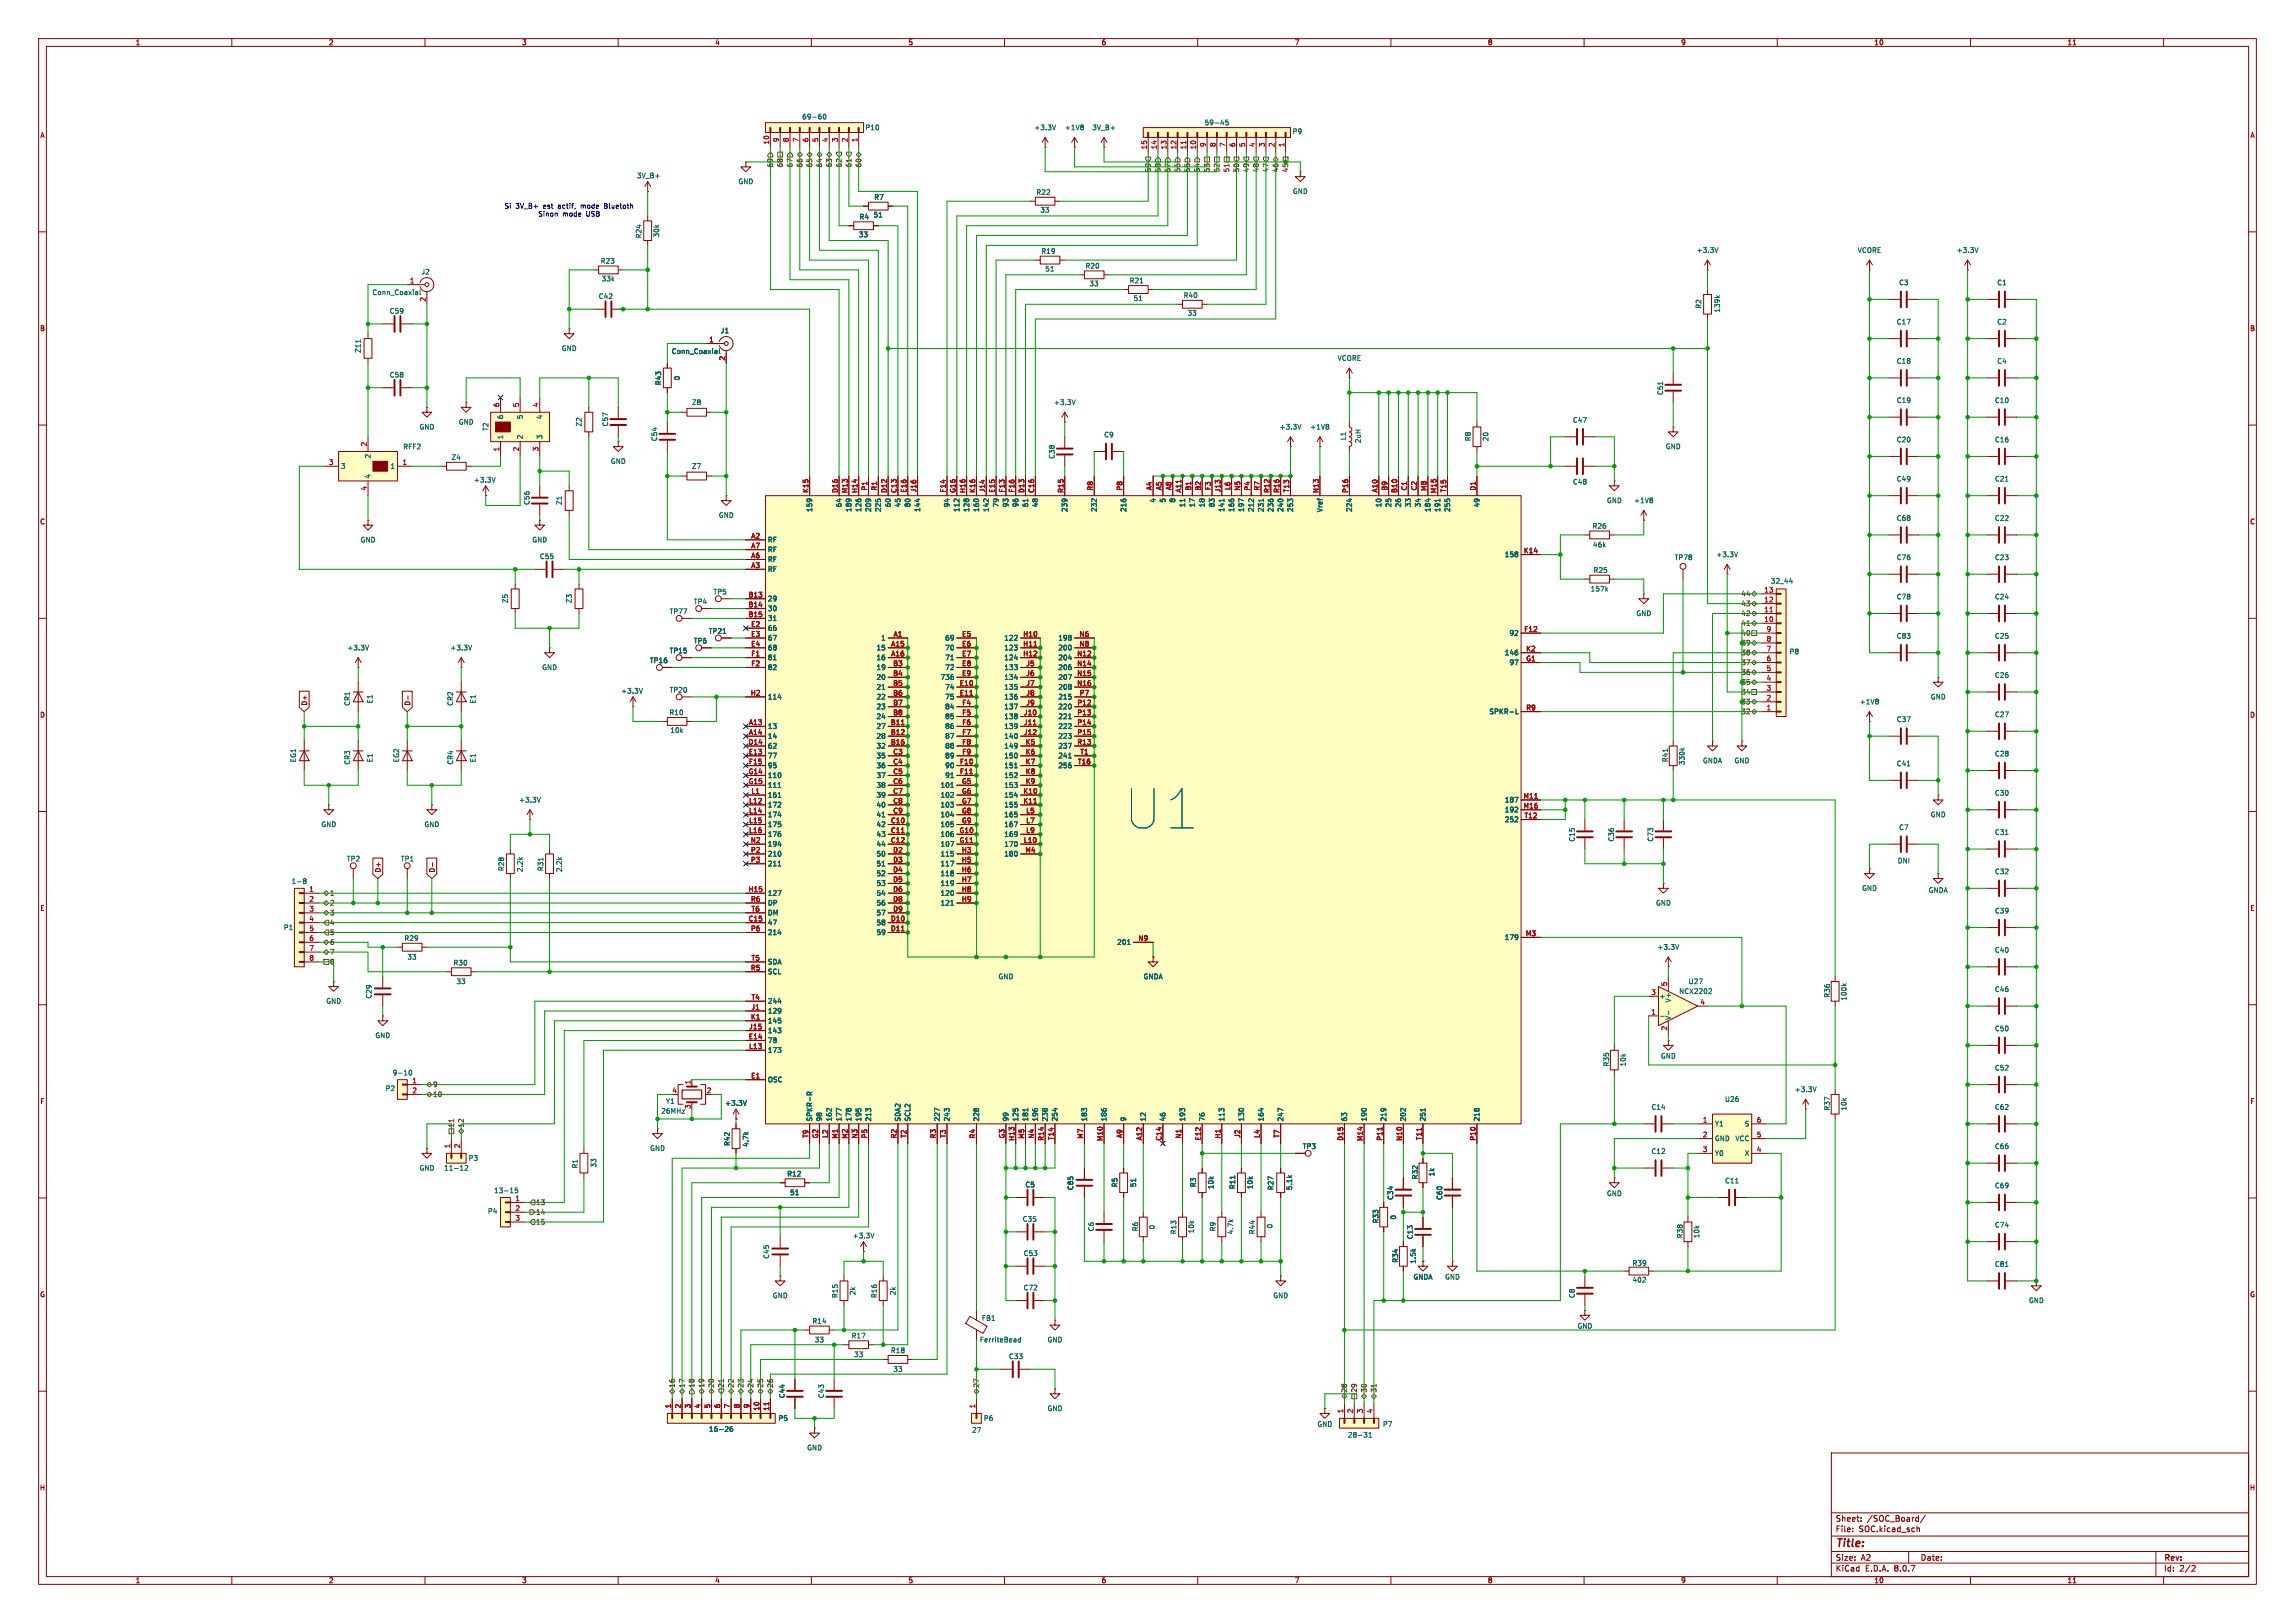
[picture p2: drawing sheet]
<svg xmlns="http://www.w3.org/2000/svg" width="594mm" height="420mm" viewBox="0 0 594 420" stroke-linecap="round" stroke-linejoin="round" font-family="sans-serif">
<defs><g id="words">
<text font-size="14.2" fill="#006464" x="291.2" y="214.9">U1</text>
<text font-size="2.8" fill="#840000" x="475" y="400.9">Title:</text>
<g font-size="2.1" fill="#840000">
<text x="475" y="394">Sheet:</text>
<text x="483.2" y="394">/SOC_Board/</text>
<text x="475" y="396.7">File:</text>
<text x="481.1" y="396.7">SOC.kicad_sch</text>
<text x="475" y="406.9">KiCad</text>
<text x="475" y="404.1">Size:</text>
<text x="481.7" y="404.1">A2</text>
<text x="482.7" y="406.9">E.D.A.</text>
<text x="490.3" y="406.9">8.0.7</text>
<text x="497" y="404.1">Date:</text>
<text x="560" y="404.3">Rev:</text>
<text x="560" y="406.9">Id:</text>
<text x="564.1" y="406.9">2/2</text>
</g>
<g font-size="1.8" fill="#840000">
<text x="35" y="11.9">1</text>
<text x="85" y="11.9">2</text>
<text x="135" y="11.9">3</text>
<text x="185" y="11.9">4</text>
<text x="235" y="11.9">5</text>
<text x="285" y="11.9">6</text>
<text x="335" y="11.9">7</text>
<text x="385" y="11.9">8</text>
<text x="435" y="11.9">9</text>
<text x="485" y="11.9">10</text>
<text x="535" y="11.9">11</text>
<text x="10.3" y="35.9">A</text>
<text x="582.3" y="35.9">A</text>
<text x="10.3" y="85.9">B</text>
<text x="582.3" y="85.9">B</text>
<text x="10.3" y="135.9">C</text>
<text x="582.3" y="135.9">C</text>
<text x="10.3" y="185.9">D</text>
<text x="79.7" y="182.7" transform="rotate(-90 79.7 182.7)">D+</text>
<text x="106.4" y="182.7" transform="rotate(-90 106.4 182.7)">D-</text>
<text x="582.3" y="185.9">D</text>
<text x="98.7" y="225.9" transform="rotate(-90 98.7 225.9)">D+</text>
<text x="112.7" y="225.9" transform="rotate(-90 112.7 225.9)">D-</text>
<text x="10.3" y="235.9">E</text>
<text x="582.3" y="235.9">E</text>
<text x="10.3" y="285.9">F</text>
<text x="582.3" y="285.9">F</text>
<text x="10.3" y="335.9">G</text>
<text x="582.3" y="335.9">G</text>
<text x="10.2" y="385.9">H</text>
<text x="582.2" y="385.9">H</text>
<text x="35" y="409.9">1</text>
<text x="85" y="409.9">2</text>
<text x="135" y="409.9">3</text>
<text x="185" y="409.9">4</text>
<text x="235" y="409.9">5</text>
<text x="285" y="409.9">6</text>
<text x="335" y="409.9">7</text>
<text x="385" y="409.9">8</text>
<text x="435" y="409.9">9</text>
<text x="485" y="409.9">10</text>
<text x="535" y="409.9">11</text>
</g>
<g font-size="1.8" fill="#006464">
<text x="207.5" y="31.1">69-60</text>
<text x="223.9" y="33.9">P10</text>
<text x="267.6" y="33.9">+3.3V</text>
<text x="275.5" y="33.9">+1V8</text>
<text x="282.6" y="33.9">3V_B+</text>
<text x="311.7" y="32.6">59-45</text>
<text x="334.4" y="34.9">P9</text>
<text x="164.7" y="46.3">3V_B+</text>
<text x="191" y="47.9">GND</text>
<text x="226.2" y="51.9">R7</text>
<text x="268.1" y="50.6">R22</text>
<text x="334.5" y="50.4">GND</text>
<text x="222.4" y="57">R4</text>
<text x="226" y="56.5">51</text>
<text x="269.1" y="55.2">33</text>
<text x="166.2" y="61.8" transform="rotate(-90 166.2 61.8)">R24</text>
<text x="170.8" y="61.6" transform="rotate(-90 170.8 61.6)">30k</text>
<text x="222.2" y="61.6">33</text>
<text x="269.4" y="65.9">R19</text>
<text x="439" y="65.6">+3.3V</text>
<text x="480.7" y="65.6">VCORE</text>
<text x="506.3" y="65.6">+3.3V</text>
<text x="109" y="71.2">J2</text>
<text x="155.4" y="68.4">R23</text>
<text x="270.4" y="70.5">51</text>
<text x="280.8" y="69.7">R20</text>
<text x="96.3" y="76.6">Conn_Coaxial</text>
<text x="154.8" y="77.6">C42</text>
<text x="155.6" y="73">33k</text>
<text x="281.8" y="74.3">33</text>
<text x="292.3" y="73.5">R21</text>
<text x="306.2" y="77.3">R40</text>
<text x="491.4" y="74">C3</text>
<text x="516.8" y="74">C1</text>
<text x="100.7" y="81.4">C59</text>
<text x="293.3" y="78.1">51</text>
<text x="307.2" y="81.9">33</text>
<text x="440.5" y="80" transform="rotate(-90 440.5 80)">R2</text>
<text x="445.4" y="81" transform="rotate(-90 445.4 81)">139k</text>
<text x="186.4" y="86.5">J1</text>
<text x="490.8" y="84.2">C17</text>
<text x="516.8" y="84.2">C2</text>
<text x="93.6" y="91.4" transform="rotate(-90 93.6 91.4)">Z11</text>
<text x="145.3" y="91">GND</text>
<text x="173.7" y="91.8">Conn_Coaxial</text>
<text x="346.1" y="93.6">VCORE</text>
<text x="490.8" y="94.3">C18</text>
<text x="516.8" y="94.3">C4</text>
<text x="100.7" y="97.9">C58</text>
<text x="171.3" y="99.8" transform="rotate(-90 171.3 99.8)">R43</text>
<text x="176.1" y="98.5" transform="rotate(-90 176.1 98.5)">0</text>
<text x="179" y="105">Z8</text>
<text x="272.6" y="105">+3.3V</text>
<text x="430.6" y="102.4" transform="rotate(-90 430.6 102.4)">C51</text>
<text x="490.8" y="104.5">C19</text>
<text x="516.2" y="104.5">C10</text>
<text x="108.5" y="111.4">GND</text>
<text x="118.6" y="110.1">GND</text>
<text x="126.6" y="111.6" transform="rotate(-90 126.6 111.6)">T2</text>
<text x="130.4" y="113.8" transform="rotate(-90 130.4 113.8)">1</text>
<text x="130.4" y="108.6" transform="rotate(-90 130.4 108.6)">6</text>
<text x="135.5" y="113.8" transform="rotate(-90 135.5 113.8)">2</text>
<text x="135.5" y="108.6" transform="rotate(-90 135.5 108.6)">5</text>
<text x="140.6" y="113.8" transform="rotate(-90 140.6 113.8)">3</text>
<text x="140.6" y="108.6" transform="rotate(-90 140.6 108.6)">4</text>
<text x="150.7" y="110.5" transform="rotate(-90 150.7 110.5)">Z2</text>
<text x="157.6" y="110.5" transform="rotate(-90 157.6 110.5)">C57</text>
<text x="285.7" y="113.4">C9</text>
<text x="331.1" y="111.4">+3.3V</text>
<text x="339" y="111.4">+1V8</text>
<text x="407" y="109.6">C47</text>
<text x="96.1" y="118.8" transform="rotate(-90 96.1 118.8)">2</text>
<text x="104.2" y="116.5">RFF2</text>
<text x="116.7" y="119.2">Z4</text>
<text x="170.3" y="114.3" transform="rotate(-90 170.3 114.3)">C54</text>
<text x="273.2" y="118.9" transform="rotate(-90 273.2 118.9)">C38</text>
<text x="348.6" y="114" transform="rotate(-90 348.6 114)">L1</text>
<text x="352.4" y="114.8" transform="rotate(-90 352.4 114.8)">2uH</text>
<text x="380.8" y="114.3" transform="rotate(-90 380.8 114.3)">R8</text>
<text x="385.4" y="114.3" transform="rotate(-90 385.4 114.3)">20</text>
<text x="431" y="116.4">GND</text>
<text x="490.8" y="114.7">C20</text>
<text x="516.2" y="114.7">C16</text>
<text x="88.1" y="121.5">3</text>
<text x="96.1" y="124" transform="rotate(-90 96.1 124)">4</text>
<text x="100.9" y="121.5">1</text>
<text x="122.5" y="125.1">+3.3V</text>
<text x="158" y="120.2">GND</text>
<text x="179" y="121.5">Z7</text>
<text x="407" y="125.6">C48</text>
<text x="490.8" y="124.8">C49</text>
<text x="516.2" y="124.8">C21</text>
<text x="137.3" y="130.8" transform="rotate(-90 137.3 130.8)">C56</text>
<text x="145.6" y="130.8" transform="rotate(-90 145.6 130.8)">Z1</text>
<text x="218" y="131.4" transform="rotate(-90 218 131.4)">64</text>
<text x="230.7" y="131.4" transform="rotate(-90 230.7 131.4)">60</text>
<text x="233.3" y="131.4" transform="rotate(-90 233.3 131.4)">45</text>
<text x="235.8" y="131.4" transform="rotate(-90 235.8 131.4)">80</text>
<text x="246" y="131.4" transform="rotate(-90 246 131.4)">94</text>
<text x="258.7" y="131.4" transform="rotate(-90 258.7 131.4)">79</text>
<text x="261.2" y="131.4" transform="rotate(-90 261.2 131.4)">93</text>
<text x="263.8" y="131.4" transform="rotate(-90 263.8 131.4)">96</text>
<text x="266.3" y="131.4" transform="rotate(-90 266.3 131.4)">61</text>
<text x="268.8" y="131.4" transform="rotate(-90 268.8 131.4)">48</text>
<text x="299.3" y="130.2" transform="rotate(-90 299.3 130.2)">4</text>
<text x="301.9" y="130.2" transform="rotate(-90 301.9 130.2)">5</text>
<text x="304.4" y="130.2" transform="rotate(-90 304.4 130.2)">8</text>
<text x="306.9" y="131.4" transform="rotate(-90 306.9 131.4)">11</text>
<text x="309.5" y="131.4" transform="rotate(-90 309.5 131.4)">17</text>
<text x="312" y="131.4" transform="rotate(-90 312 131.4)">18</text>
<text x="314.6" y="131.4" transform="rotate(-90 314.6 131.4)">83</text>
<text x="357.7" y="131.4" transform="rotate(-90 357.7 131.4)">10</text>
<text x="360.3" y="131.4" transform="rotate(-90 360.3 131.4)">25</text>
<text x="362.8" y="131.4" transform="rotate(-90 362.8 131.4)">26</text>
<text x="365.4" y="131.4" transform="rotate(-90 365.4 131.4)">33</text>
<text x="367.9" y="131.4" transform="rotate(-90 367.9 131.4)">34</text>
<text x="383.1" y="131.4" transform="rotate(-90 383.1 131.4)">49</text>
<text x="415.8" y="130.4">GND</text>
<text x="422.8" y="130.4">+1V8</text>
<text x="185.9" y="134.2">GND</text>
<text x="210.4" y="132.6" transform="rotate(-90 210.4 132.6)">159</text>
<text x="220.6" y="132.6" transform="rotate(-90 220.6 132.6)">189</text>
<text x="223.1" y="132.6" transform="rotate(-90 223.1 132.6)">126</text>
<text x="225.7" y="132.6" transform="rotate(-90 225.7 132.6)">209</text>
<text x="228.2" y="132.6" transform="rotate(-90 228.2 132.6)">225</text>
<text x="238.4" y="132.6" transform="rotate(-90 238.4 132.6)">144</text>
<text x="248.5" y="132.6" transform="rotate(-90 248.5 132.6)">112</text>
<text x="251.1" y="132.6" transform="rotate(-90 251.1 132.6)">128</text>
<text x="253.6" y="132.6" transform="rotate(-90 253.6 132.6)">160</text>
<text x="256.1" y="132.6" transform="rotate(-90 256.1 132.6)">142</text>
<text x="276.5" y="132.6" transform="rotate(-90 276.5 132.6)">239</text>
<text x="284.1" y="132.6" transform="rotate(-90 284.1 132.6)">232</text>
<text x="291.7" y="132.6" transform="rotate(-90 291.7 132.6)">216</text>
<text x="317.1" y="132.6" transform="rotate(-90 317.1 132.6)">141</text>
<text x="319.6" y="132.6" transform="rotate(-90 319.6 132.6)">166</text>
<text x="322.2" y="132.6" transform="rotate(-90 322.2 132.6)">197</text>
<text x="324.7" y="132.6" transform="rotate(-90 324.7 132.6)">212</text>
<text x="327.3" y="132.6" transform="rotate(-90 327.3 132.6)">231</text>
<text x="329.8" y="132.6" transform="rotate(-90 329.8 132.6)">236</text>
<text x="332.3" y="132.6" transform="rotate(-90 332.3 132.6)">240</text>
<text x="334.9" y="132.6" transform="rotate(-90 334.9 132.6)">253</text>
<text x="342.5" y="132.7" transform="rotate(-90 342.5 132.7)">Vref</text>
<text x="350.1" y="132.6" transform="rotate(-90 350.1 132.6)">224</text>
<text x="370.4" y="132.6" transform="rotate(-90 370.4 132.6)">184</text>
<text x="373" y="132.6" transform="rotate(-90 373 132.6)">191</text>
<text x="375.5" y="132.6" transform="rotate(-90 375.5 132.6)">255</text>
<text x="412.1" y="137">R26</text>
<text x="490.8" y="135">C68</text>
<text x="516.2" y="135">C22</text>
<text x="93.2" y="140.6">GND</text>
<text x="137.7" y="140.6">GND</text>
<text x="198.6" y="140.6">RF</text>
<text x="198.6" y="143.1">RF</text>
<text x="412.2" y="141.8">46k</text>
<text x="139.6" y="144.9">C55</text>
<text x="198.6" y="148.2">RF</text>
<text x="198.6" y="145.6">RF</text>
<text x="389.4" y="144.4">158</text>
<text x="412.3" y="148.4">R25</text>
<text x="433.3" y="145.1">TP78</text>
<text x="444.1" y="144.4">+3.3V</text>
<text x="490.8" y="145.1">C76</text>
<text x="516.2" y="145.1">C23</text>
<text x="184.6" y="154">TP5</text>
<text x="198.6" y="155.8">29</text>
<text x="411.6" y="153.3">157k</text>
<text x="458.2" y="151.2">32_44</text>
<text x="490.8" y="155.3">C78</text>
<text x="516.2" y="155.3">C24</text>
<text x="131.7" y="156.2" transform="rotate(-90 131.7 156.2)">Z5</text>
<text x="148.2" y="156.2" transform="rotate(-90 148.2 156.2)">Z3</text>
<text x="173.2" y="159.1">TP77</text>
<text x="179.5" y="156.6">TP4</text>
<text x="198.6" y="158.3">30</text>
<text x="198.6" y="160.9">31</text>
<text x="423.4" y="159.6">GND</text>
<text x="179.5" y="166.7">TP6</text>
<text x="183.3" y="164.2">TP21</text>
<text x="198.6" y="163.4">66</text>
<text x="198.6" y="166">67</text>
<text x="227.9" y="166">1</text>
<text x="244.5" y="166">69</text>
<text x="259.8" y="166">122</text>
<text x="273.8" y="166">198</text>
<text x="390.6" y="164.7">92</text>
<text x="490.8" y="165.5">C83</text>
<text x="516.2" y="165.5">C25</text>
<text x="89.8" y="168.5">+3.3V</text>
<text x="116.4" y="168.5">+3.3V</text>
<text x="140.2" y="173.6">GND</text>
<text x="168.1" y="171.8">TP16</text>
<text x="173.2" y="169.3">TP15</text>
<text x="198.6" y="168.5">68</text>
<text x="198.6" y="171">81</text>
<text x="198.6" y="173.6">82</text>
<text x="226.7" y="168.5">15</text>
<text x="226.7" y="171">16</text>
<text x="226.7" y="173.6">19</text>
<text x="244.5" y="168.5">70</text>
<text x="244.5" y="171">71</text>
<text x="244.5" y="173.6">72</text>
<text x="259.8" y="168.5">123</text>
<text x="259.8" y="171">124</text>
<text x="259.8" y="173.6">133</text>
<text x="273.8" y="171">204</text>
<text x="273.8" y="173.6">206</text>
<text x="273.8" y="168.5">200</text>
<text x="389.4" y="169.8">146</text>
<text x="390.6" y="172.3">97</text>
<text x="463.1" y="169.5">P8</text>
<text x="160.6" y="179.7">+3.3V</text>
<text x="173.2" y="179.4">TP20</text>
<text x="226.7" y="176.1">20</text>
<text x="226.7" y="178.7">21</text>
<text x="243.3" y="176.1">736</text>
<text x="244.5" y="178.7">74</text>
<text x="259.8" y="176.1">134</text>
<text x="259.8" y="178.7">135</text>
<text x="273.8" y="176.1">207</text>
<text x="273.8" y="178.7">208</text>
<text x="516.2" y="175.6">C26</text>
<text x="90.8" y="182.8" transform="rotate(-90 90.8 182.8)">CR1</text>
<text x="96.6" y="182.1" transform="rotate(-90 96.6 182.1)">E1</text>
<text x="117.4" y="182.8" transform="rotate(-90 117.4 182.8)">CR2</text>
<text x="123.3" y="182.1" transform="rotate(-90 123.3 182.1)">E1</text>
<text x="173.1" y="185.3">R10</text>
<text x="198.6" y="181.2">114</text>
<text x="226.7" y="181.2">22</text>
<text x="226.7" y="183.7">23</text>
<text x="244.5" y="181.2">75</text>
<text x="244.5" y="183.7">84</text>
<text x="259.8" y="181.2">136</text>
<text x="259.8" y="183.7">137</text>
<text x="273.8" y="183.7">220</text>
<text x="273.8" y="181.2">215</text>
<text x="385.4" y="185">SPKR-L</text>
<text x="481.2" y="182.5">+1V8</text>
<text x="499.6" y="181.2">GND</text>
<text x="516.2" y="185.8">C27</text>
<text x="173.4" y="189.8">10k</text>
<text x="198.6" y="188.8">13</text>
<text x="198.6" y="191.4">14</text>
<text x="226.7" y="188.8">27</text>
<text x="226.7" y="191.4">28</text>
<text x="226.7" y="186.3">24</text>
<text x="244.5" y="186.3">85</text>
<text x="244.5" y="188.8">86</text>
<text x="244.5" y="191.4">87</text>
<text x="259.8" y="186.3">138</text>
<text x="259.8" y="188.8">139</text>
<text x="259.8" y="191.4">140</text>
<text x="273.8" y="186.3">221</text>
<text x="273.8" y="188.8">222</text>
<text x="273.8" y="191.4">223</text>
<text x="490.8" y="187">C37</text>
<text x="76.8" y="197.4" transform="rotate(-90 76.8 197.4)">EG1</text>
<text x="96.6" y="197.4" transform="rotate(-90 96.6 197.4)">E1</text>
<text x="103.5" y="197.4" transform="rotate(-90 103.5 197.4)">EG2</text>
<text x="123.3" y="197.4" transform="rotate(-90 123.3 197.4)">E1</text>
<text x="198.6" y="193.9">62</text>
<text x="198.6" y="196.4">77</text>
<text x="226.7" y="193.9">32</text>
<text x="226.7" y="196.4">35</text>
<text x="244.5" y="193.9">88</text>
<text x="244.5" y="196.4">89</text>
<text x="259.8" y="193.9">149</text>
<text x="259.8" y="196.4">150</text>
<text x="273.8" y="193.9">237</text>
<text x="273.8" y="196.4">241</text>
<text x="431.9" y="197.3" transform="rotate(-90 431.9 197.3)">R41</text>
<text x="440.6" y="197.7">GNDA</text>
<text x="448.8" y="197.7">GND</text>
<text x="516.2" y="195.9">C28</text>
<text x="90.8" y="198" transform="rotate(-90 90.8 198)">CR3</text>
<text x="117.4" y="198" transform="rotate(-90 117.4 198)">CR4</text>
<text x="198.6" y="199">95</text>
<text x="198.6" y="201.5">110</text>
<text x="226.7" y="199">36</text>
<text x="226.7" y="201.5">37</text>
<text x="244.5" y="199">90</text>
<text x="244.5" y="201.5">91</text>
<text x="259.8" y="199">151</text>
<text x="259.8" y="201.5">152</text>
<text x="273.8" y="199">256</text>
<text x="436.2" y="198.1" transform="rotate(-90 436.2 198.1)">330k</text>
<text x="490.8" y="198.5">C41</text>
<text x="134.2" y="207.9">+3.3V</text>
<text x="198.6" y="204.1">111</text>
<text x="198.6" y="206.6">161</text>
<text x="198.6" y="209.1">172</text>
<text x="226.7" y="204.1">38</text>
<text x="226.7" y="206.6">39</text>
<text x="226.7" y="209.1">40</text>
<text x="243.3" y="204.1">101</text>
<text x="243.3" y="206.6">102</text>
<text x="243.3" y="209.1">103</text>
<text x="259.8" y="206.6">154</text>
<text x="259.8" y="209.1">155</text>
<text x="259.8" y="204.1">153</text>
<text x="389.4" y="207.9">187</text>
<text x="516.2" y="206.1">C30</text>
<text x="83.1" y="214.2">GND</text>
<text x="109.7" y="214.2">GND</text>
<text x="198.6" y="211.7">174</text>
<text x="198.6" y="214.2">175</text>
<text x="226.7" y="214.2">42</text>
<text x="226.7" y="211.7">41</text>
<text x="243.3" y="211.7">104</text>
<text x="243.3" y="214.2">105</text>
<text x="259.8" y="211.7">165</text>
<text x="259.8" y="214.2">167</text>
<text x="389.4" y="210.4">192</text>
<text x="389.4" y="213">252</text>
<text x="491.4" y="215">C7</text>
<text x="499.6" y="211.7">GND</text>
<text x="198.6" y="216.8">176</text>
<text x="198.6" y="219.3">194</text>
<text x="198.6" y="221.8">210</text>
<text x="226.7" y="216.8">43</text>
<text x="226.7" y="219.3">44</text>
<text x="226.7" y="221.8">50</text>
<text x="243.3" y="216.8">106</text>
<text x="243.3" y="219.3">107</text>
<text x="243.3" y="221.8">115</text>
<text x="259.8" y="219.3">170</text>
<text x="259.8" y="216.8">169</text>
<text x="259.8" y="221.8">180</text>
<text x="407.8" y="217.9" transform="rotate(-90 407.8 217.9)">C15</text>
<text x="417.9" y="217.9" transform="rotate(-90 417.9 217.9)">C36</text>
<text x="428.1" y="217.9" transform="rotate(-90 428.1 217.9)">C73</text>
<text x="516.2" y="216.3">C31</text>
<text x="89.7" y="223.1">TP2</text>
<text x="103.6" y="223.1">TP1</text>
<text x="130.7" y="225.5" transform="rotate(-90 130.7 225.5)">R28</text>
<text x="135.5" y="225.8" transform="rotate(-90 135.5 225.8)">2.2k</text>
<text x="140.8" y="225.5" transform="rotate(-90 140.8 225.5)">R31</text>
<text x="145.6" y="225.8" transform="rotate(-90 145.6 225.8)">2.2k</text>
<text x="198.6" y="224.4">211</text>
<text x="226.7" y="224.4">51</text>
<text x="226.7" y="226.9">52</text>
<text x="243.3" y="224.4">117</text>
<text x="243.3" y="226.9">118</text>
<text x="491.1" y="223.6">DNI</text>
<text x="516.2" y="226.4">C32</text>
<text x="75.4" y="229">1-8</text>
<text x="198.6" y="232">127</text>
<text x="226.7" y="229.5">53</text>
<text x="226.7" y="232">54</text>
<text x="243.3" y="229.5">119</text>
<text x="243.3" y="232">120</text>
<text x="481.8" y="230.7">GND</text>
<text x="499.1" y="231.2">GNDA</text>
<text x="198.6" y="239.6">47</text>
<text x="198.6" y="234.5">DP</text>
<text x="198.6" y="237.1">DM</text>
<text x="226.7" y="239.6">58</text>
<text x="226.7" y="234.5">56</text>
<text x="226.7" y="237.1">57</text>
<text x="243.3" y="234.5">121</text>
<text x="428.5" y="234.5">GND</text>
<text x="516.2" y="236.6">C39</text>
<text x="73.3" y="240.9">P1</text>
<text x="104.6" y="243.7">R29</text>
<text x="198.6" y="242.2">214</text>
<text x="226.7" y="242.2">59</text>
<text x="289" y="244.7">201</text>
<text x="389.4" y="243.4">179</text>
<text x="428.9" y="246">+3.3V</text>
<text x="105.3" y="248.5">33</text>
<text x="117.3" y="250">R30</text>
<text x="198.6" y="249.8">SDA</text>
<text x="516.2" y="246.7">C40</text>
<text x="118" y="254.9">33</text>
<text x="198.6" y="252.3">SCL</text>
<text x="258.3" y="253.6">GND</text>
<text x="295.9" y="253.6">GNDA</text>
<text x="434.5" y="257.4">NCX2202</text>
<text x="436.9" y="254.9">U27</text>
<text x="516.2" y="256.9">C46</text>
<text x="84.3" y="259.9">GND</text>
<text x="96.4" y="258.6" transform="rotate(-90 96.4 258.6)">C29</text>
<text x="198.6" y="262.5">129</text>
<text x="198.6" y="259.9">244</text>
<text x="429.4" y="258.7">+</text>
<text x="432.7" y="259.5" transform="rotate(-90 432.7 259.5)">V+</text>
<text x="473.8" y="258.3" transform="rotate(-90 473.8 258.3)">R36</text>
<text x="478.1" y="259.1" transform="rotate(-90 478.1 259.1)">100k</text>
<text x="97" y="268.8">GND</text>
<text x="198.6" y="267.6">143</text>
<text x="198.6" y="265">145</text>
<text x="432.7" y="264" transform="rotate(-90 432.7 264)">V-</text>
<text x="516.2" y="267.1">C50</text>
<text x="198.6" y="270.1">78</text>
<text x="198.6" y="272.6">173</text>
<text x="429.8" y="274.2">GND</text>
<text x="101.5" y="278.5">9-10</text>
<text x="198.6" y="280.3">OSC</text>
<text x="416.7" y="276.1" transform="rotate(-90 416.7 276.1)">R35</text>
<text x="421" y="276.1" transform="rotate(-90 421 276.1)">10k</text>
<text x="516.2" y="277.2">C52</text>
<text x="99.7" y="282.5">P2</text>
<text x="172.2" y="285.9">Y1</text>
<text x="187.6" y="286.4">+3.3V</text>
<text x="427.3" y="287.4">C14</text>
<text x="446.3" y="285.3">U26</text>
<text x="464.4" y="282.8">+3.3V</text>
<text x="473.8" y="287.5" transform="rotate(-90 473.8 287.5)">R37</text>
<text x="478.1" y="287.5" transform="rotate(-90 478.1 287.5)">10k</text>
<text x="516.2" y="287.4">C62</text>
<text x="171" y="288.4">26MHz</text>
<text x="210.4" y="290.3" transform="rotate(-90 210.4 290.3)">SPKR-R</text>
<text x="213" y="290.3" transform="rotate(-90 213 290.3)">98</text>
<text x="215.5" y="290.3" transform="rotate(-90 215.5 290.3)">162</text>
<text x="218" y="290.3" transform="rotate(-90 218 290.3)">177</text>
<text x="220.6" y="290.3" transform="rotate(-90 220.6 290.3)">178</text>
<text x="223.1" y="290.3" transform="rotate(-90 223.1 290.3)">195</text>
<text x="225.7" y="290.3" transform="rotate(-90 225.7 290.3)">213</text>
<text x="233.3" y="290.3" transform="rotate(-90 233.3 290.3)">SDA2</text>
<text x="235.8" y="290.3" transform="rotate(-90 235.8 290.3)">SCL2</text>
<text x="243.4" y="290.3" transform="rotate(-90 243.4 290.3)">227</text>
<text x="246" y="290.3" transform="rotate(-90 246 290.3)">243</text>
<text x="253.6" y="290.3" transform="rotate(-90 253.6 290.3)">228</text>
<text x="261.2" y="290.3" transform="rotate(-90 261.2 290.3)">99</text>
<text x="263.8" y="290.3" transform="rotate(-90 263.8 290.3)">125</text>
<text x="266.3" y="290.3" transform="rotate(-90 266.3 290.3)">181</text>
<text x="268.8" y="290.3" transform="rotate(-90 268.8 290.3)">196</text>
<text x="271.4" y="290.3" transform="rotate(-90 271.4 290.3)">238</text>
<text x="273.9" y="290.3" transform="rotate(-90 273.9 290.3)">254</text>
<text x="281.5" y="290.3" transform="rotate(-90 281.5 290.3)">183</text>
<text x="286.6" y="290.3" transform="rotate(-90 286.6 290.3)">186</text>
<text x="291.7" y="290.3" transform="rotate(-90 291.7 290.3)">9</text>
<text x="296.8" y="290.3" transform="rotate(-90 296.8 290.3)">12</text>
<text x="301.9" y="290.3" transform="rotate(-90 301.9 290.3)">46</text>
<text x="306.9" y="290.3" transform="rotate(-90 306.9 290.3)">193</text>
<text x="312" y="290.3" transform="rotate(-90 312 290.3)">76</text>
<text x="317.1" y="290.3" transform="rotate(-90 317.1 290.3)">113</text>
<text x="322.2" y="290.3" transform="rotate(-90 322.2 290.3)">130</text>
<text x="327.3" y="290.3" transform="rotate(-90 327.3 290.3)">164</text>
<text x="332.3" y="290.3" transform="rotate(-90 332.3 290.3)">247</text>
<text x="348.8" y="290.3" transform="rotate(-90 348.8 290.3)">63</text>
<text x="353.9" y="290.3" transform="rotate(-90 353.9 290.3)">190</text>
<text x="359" y="290.3" transform="rotate(-90 359 290.3)">219</text>
<text x="364.1" y="290.3" transform="rotate(-90 364.1 290.3)">202</text>
<text x="369.2" y="290.3" transform="rotate(-90 369.2 290.3)">251</text>
<text x="383.1" y="290.3" transform="rotate(-90 383.1 290.3)">218</text>
<text x="443.7" y="291.7">Y1</text>
<text x="451.5" y="291.7">S</text>
<text x="168.1" y="298">GND</text>
<text x="189.1" y="296.7" transform="rotate(-90 189.1 296.7)">R42</text>
<text x="193.9" y="296.9" transform="rotate(-90 193.9 296.9)">4.7k</text>
<text x="337.1" y="297.5">TP3</text>
<text x="427.3" y="298.8">C12</text>
<text x="443.7" y="295.5">GND</text>
<text x="443.7" y="299.3">Y0</text>
<text x="449.1" y="295.5">VCC</text>
<text x="451.5" y="299.3">X</text>
<text x="516.2" y="297.5">C66</text>
<text x="108.5" y="303.1">GND</text>
<text x="114.8" y="303.1">11-12</text>
<text x="121.2" y="300.6">P3</text>
<text x="149.7" y="302.5" transform="rotate(-90 149.7 302.5)">R1</text>
<text x="154.5" y="302.3" transform="rotate(-90 154.5 302.3)">33</text>
<text x="203.6" y="304.6">R12</text>
<text x="367.1" y="305.3" transform="rotate(-90 367.1 305.3)">R32</text>
<text x="371.4" y="304.5" transform="rotate(-90 371.4 304.5)">1k</text>
<text x="127.8" y="309">13-15</text>
<text x="204.4" y="309.5">51</text>
<text x="265.3" y="307.4">C5</text>
<text x="278" y="308.1" transform="rotate(-90 278 308.1)">C85</text>
<text x="289.4" y="307.3" transform="rotate(-90 289.4 307.3)">R5</text>
<text x="294.2" y="307.3" transform="rotate(-90 294.2 307.3)">51</text>
<text x="309.7" y="307.3" transform="rotate(-90 309.7 307.3)">R3</text>
<text x="314.3" y="307.8" transform="rotate(-90 314.3 307.8)">10k</text>
<text x="319.9" y="307.8" transform="rotate(-90 319.9 307.8)">R11</text>
<text x="324.5" y="307.8" transform="rotate(-90 324.5 307.8)">10k</text>
<text x="329.8" y="308.1" transform="rotate(-90 329.8 308.1)">R27</text>
<text x="334.6" y="308.1" transform="rotate(-90 334.6 308.1)">5.1k</text>
<text x="360.8" y="310.6" transform="rotate(-90 360.8 310.6)">C34</text>
<text x="373.5" y="310.6" transform="rotate(-90 373.5 310.6)">C60</text>
<text x="415.8" y="309.7">GND</text>
<text x="446.4" y="306.4">C11</text>
<text x="516.2" y="307.7">C69</text>
<text x="126.2" y="314.3">P4</text>
<text x="264.6" y="316.3">C35</text>
<text x="329.5" y="318" transform="rotate(-90 329.5 318)">0</text>
<text x="357" y="316.7" transform="rotate(-90 357 316.7)">R33</text>
<text x="361.5" y="315.7" transform="rotate(-90 361.5 315.7)">0</text>
<text x="516.2" y="317.9">C74</text>
<text x="220.6" y="320.6">+3.3V</text>
<text x="283.3" y="318.8" transform="rotate(-90 283.3 318.8)">C6</text>
<text x="294.7" y="318.8" transform="rotate(-90 294.7 318.8)">R6</text>
<text x="299.1" y="318.3" transform="rotate(-90 299.1 318.3)">0</text>
<text x="304.6" y="319.5" transform="rotate(-90 304.6 319.5)">R13</text>
<text x="309.2" y="319.3" transform="rotate(-90 309.2 319.3)">10k</text>
<text x="314.8" y="318.8" transform="rotate(-90 314.8 318.8)">R9</text>
<text x="319.4" y="319.5" transform="rotate(-90 319.4 319.5)">4.7k</text>
<text x="325" y="319.5" transform="rotate(-90 325 319.5)">R44</text>
<text x="365.9" y="320.8" transform="rotate(-90 365.9 320.8)">C13</text>
<text x="435.7" y="320.5" transform="rotate(-90 435.7 320.5)">R38</text>
<text x="440" y="320.5" transform="rotate(-90 440 320.5)">10k</text>
<text x="199.2" y="325.9" transform="rotate(-90 199.2 325.9)">C45</text>
<text x="264.8" y="325.2">C53</text>
<text x="362.1" y="326.9" transform="rotate(-90 362.1 326.9)">R34</text>
<text x="366.6" y="327.1" transform="rotate(-90 366.6 327.1)">1.5k</text>
<text x="422.4" y="327.8">R39</text>
<text x="516.2" y="328">C81</text>
<text x="221.6" y="335.3" transform="rotate(-90 221.6 335.3)">2k</text>
<text x="232" y="335.3" transform="rotate(-90 232 335.3)">2k</text>
<text x="264.8" y="334.1">C72</text>
<text x="365.7" y="331.3">GNDA</text>
<text x="373.9" y="331.3">GND</text>
<text x="422.4" y="332.1">402</text>
<text x="199.9" y="336.1">GND</text>
<text x="217" y="336" transform="rotate(-90 217 336)">R15</text>
<text x="227.2" y="336" transform="rotate(-90 227.2 336)">R16</text>
<text x="254" y="342">FB1</text>
<text x="329.4" y="336.1">GND</text>
<text x="407.8" y="336" transform="rotate(-90 407.8 336)">C8</text>
<text x="525" y="337.4">GND</text>
<text x="210.1" y="342.7">R14</text>
<text x="210.8" y="347.6">33</text>
<text x="220.3" y="346.6">R17</text>
<text x="253.5" y="347.6">FerriteBead</text>
<text x="271" y="347.6">GND</text>
<text x="408.2" y="344">GND</text>
<text x="220.9" y="351.4">33</text>
<text x="230.5" y="350.4">R18</text>
<text x="261" y="351.9">C33</text>
<text x="231.1" y="355.2">33</text>
<text x="203.3" y="361.9" transform="rotate(-90 203.3 361.9)">C44</text>
<text x="213.5" y="361.9" transform="rotate(-90 213.5 361.9)">C43</text>
<text x="271" y="365.4">GND</text>
<text x="183.4" y="370.7">16-26</text>
<text x="201.4" y="367.9">P5</text>
<text x="251.5" y="370.9">27</text>
<text x="254.5" y="367.9">P6</text>
<text x="340.9" y="369.4">GND</text>
<text x="357.8" y="369.4">P7</text>
<text x="208.8" y="375.5">GND</text>
<text x="348.7" y="372.2">28-31</text>
</g>
<g font-size="1.8" fill="#a90000">
<text x="199.1" y="37.5" transform="rotate(-90 199.1 37.5)">10</text>
<text x="201.7" y="36.9" transform="rotate(-90 201.7 36.9)">9</text>
<text x="204.2" y="36.9" transform="rotate(-90 204.2 36.9)">8</text>
<text x="206.8" y="36.9" transform="rotate(-90 206.8 36.9)">7</text>
<text x="209.3" y="36.9" transform="rotate(-90 209.3 36.9)">6</text>
<text x="211.8" y="36.9" transform="rotate(-90 211.8 36.9)">5</text>
<text x="214.4" y="36.9" transform="rotate(-90 214.4 36.9)">4</text>
<text x="216.9" y="36.9" transform="rotate(-90 216.9 36.9)">3</text>
<text x="219.5" y="36.9" transform="rotate(-90 219.5 36.9)">2</text>
<text x="222" y="36.9" transform="rotate(-90 222 36.9)">1</text>
<text x="296.9" y="38.8" transform="rotate(-90 296.9 38.8)">15</text>
<text x="299.5" y="38.8" transform="rotate(-90 299.5 38.8)">14</text>
<text x="302" y="38.8" transform="rotate(-90 302 38.8)">13</text>
<text x="304.5" y="38.8" transform="rotate(-90 304.5 38.8)">12</text>
<text x="307.1" y="38.8" transform="rotate(-90 307.1 38.8)">11</text>
<text x="309.6" y="38.8" transform="rotate(-90 309.6 38.8)">10</text>
<text x="312.2" y="38.2" transform="rotate(-90 312.2 38.2)">9</text>
<text x="314.7" y="38.2" transform="rotate(-90 314.7 38.2)">8</text>
<text x="317.2" y="38.2" transform="rotate(-90 317.2 38.2)">7</text>
<text x="319.8" y="38.2" transform="rotate(-90 319.8 38.2)">6</text>
<text x="322.3" y="38.2" transform="rotate(-90 322.3 38.2)">5</text>
<text x="324.9" y="38.2" transform="rotate(-90 324.9 38.2)">4</text>
<text x="327.4" y="38.2" transform="rotate(-90 327.4 38.2)">3</text>
<text x="329.9" y="38.2" transform="rotate(-90 329.9 38.2)">2</text>
<text x="332.5" y="38.2" transform="rotate(-90 332.5 38.2)">1</text>
<text x="106" y="73.4">1</text>
<text x="110.2" y="78.2" transform="rotate(-90 110.2 78.2)">2</text>
<text x="183.4" y="88.6">1</text>
<text x="187.7" y="93.4" transform="rotate(-90 187.7 93.4)">2</text>
<text x="129.3" y="105.5" transform="rotate(-90 129.3 105.5)">6</text>
<text x="134.4" y="105.5" transform="rotate(-90 134.4 105.5)">5</text>
<text x="139.4" y="105.5" transform="rotate(-90 139.4 105.5)">4</text>
<text x="95" y="115.6" transform="rotate(-90 95 115.6)">2</text>
<text x="129.3" y="116.9" transform="rotate(-90 129.3 116.9)">1</text>
<text x="134.4" y="116.9" transform="rotate(-90 134.4 116.9)">2</text>
<text x="139.4" y="116.9" transform="rotate(-90 139.4 116.9)">3</text>
<text x="85" y="120.4">3</text>
<text x="104.1" y="120.4">1</text>
<text x="95" y="127.1" transform="rotate(-90 95 127.1)">4</text>
<text x="209.3" y="127.7" transform="rotate(-90 209.3 127.7)">K15</text>
<text x="216.9" y="127.7" transform="rotate(-90 216.9 127.7)">D16</text>
<text x="219.5" y="127.8" transform="rotate(-90 219.5 127.8)">M13</text>
<text x="222" y="127.7" transform="rotate(-90 222 127.7)">H14</text>
<text x="224.5" y="127.1" transform="rotate(-90 224.5 127.1)">P1</text>
<text x="227.1" y="127.1" transform="rotate(-90 227.1 127.1)">R1</text>
<text x="229.6" y="127.7" transform="rotate(-90 229.6 127.7)">D12</text>
<text x="232.2" y="127.7" transform="rotate(-90 232.2 127.7)">C13</text>
<text x="234.7" y="127.6" transform="rotate(-90 234.7 127.6)">E16</text>
<text x="237.2" y="127.5" transform="rotate(-90 237.2 127.5)">J16</text>
<text x="244.9" y="127.6" transform="rotate(-90 244.9 127.6)">F14</text>
<text x="247.4" y="127.7" transform="rotate(-90 247.4 127.7)">G16</text>
<text x="249.9" y="127.7" transform="rotate(-90 249.9 127.7)">H16</text>
<text x="252.5" y="127.7" transform="rotate(-90 252.5 127.7)">K16</text>
<text x="255" y="127.5" transform="rotate(-90 255 127.5)">J14</text>
<text x="257.6" y="127.6" transform="rotate(-90 257.6 127.6)">E15</text>
<text x="260.1" y="127.6" transform="rotate(-90 260.1 127.6)">F13</text>
<text x="262.6" y="127.6" transform="rotate(-90 262.6 127.6)">F16</text>
<text x="265.2" y="127.7" transform="rotate(-90 265.2 127.7)">D13</text>
<text x="267.7" y="127.7" transform="rotate(-90 267.7 127.7)">C16</text>
<text x="275.3" y="127.7" transform="rotate(-90 275.3 127.7)">R15</text>
<text x="283" y="127.1" transform="rotate(-90 283 127.1)">R8</text>
<text x="290.6" y="127.1" transform="rotate(-90 290.6 127.1)">P8</text>
<text x="298.2" y="127" transform="rotate(-90 298.2 127)">A4</text>
<text x="300.7" y="127" transform="rotate(-90 300.7 127)">A5</text>
<text x="303.3" y="127" transform="rotate(-90 303.3 127)">A8</text>
<text x="305.8" y="127.6" transform="rotate(-90 305.8 127.6)">A11</text>
<text x="308.4" y="127.1" transform="rotate(-90 308.4 127.1)">B1</text>
<text x="310.9" y="127.1" transform="rotate(-90 310.9 127.1)">B2</text>
<text x="313.4" y="127" transform="rotate(-90 313.4 127)">F3</text>
<text x="316" y="127.5" transform="rotate(-90 316 127.5)">J13</text>
<text x="318.5" y="127" transform="rotate(-90 318.5 127)">L6</text>
<text x="321.1" y="127.1" transform="rotate(-90 321.1 127.1)">N5</text>
<text x="323.6" y="127.1" transform="rotate(-90 323.6 127.1)">P4</text>
<text x="326.1" y="127.1" transform="rotate(-90 326.1 127.1)">R7</text>
<text x="328.7" y="127.7" transform="rotate(-90 328.7 127.7)">R12</text>
<text x="331.2" y="127.7" transform="rotate(-90 331.2 127.7)">R16</text>
<text x="333.8" y="127.5" transform="rotate(-90 333.8 127.5)">T13</text>
<text x="341.4" y="127.7" transform="rotate(-90 341.4 127.7)">N13</text>
<text x="349" y="127.7" transform="rotate(-90 349 127.7)">P16</text>
<text x="356.6" y="127.6" transform="rotate(-90 356.6 127.6)">A10</text>
<text x="359.2" y="127.1" transform="rotate(-90 359.2 127.1)">B9</text>
<text x="361.7" y="127.7" transform="rotate(-90 361.7 127.7)">B10</text>
<text x="364.2" y="127.1" transform="rotate(-90 364.2 127.1)">C1</text>
<text x="366.8" y="127.1" transform="rotate(-90 366.8 127.1)">C2</text>
<text x="369.3" y="127.2" transform="rotate(-90 369.3 127.2)">M8</text>
<text x="371.9" y="127.8" transform="rotate(-90 371.9 127.8)">M15</text>
<text x="374.4" y="127.5" transform="rotate(-90 374.4 127.5)">T15</text>
<text x="382" y="127.1" transform="rotate(-90 382 127.1)">D1</text>
<text x="194.3" y="139.4">A2</text>
<text x="194.3" y="142">A7</text>
<text x="394.3" y="143.3">K14</text>
<text x="194.3" y="147.1">A3</text>
<text x="194.3" y="144.5">A6</text>
<text x="193.6" y="154.7">B13</text>
<text x="456.5" y="156">12</text>
<text x="456.5" y="153.4">13</text>
<text x="193.6" y="157.2">B14</text>
<text x="193.6" y="159.8">B15</text>
<text x="456.5" y="161">10</text>
<text x="456.5" y="158.5">11</text>
<text x="194.3" y="162.3">E2</text>
<text x="194.3" y="164.8">E3</text>
<text x="194.3" y="167.4">E4</text>
<text x="230.6" y="167.4">A15</text>
<text x="231.2" y="164.8">A1</text>
<text x="248.9" y="164.8">E5</text>
<text x="248.9" y="167.4">E6</text>
<text x="264.7" y="164.8">H10</text>
<text x="264.7" y="167.4">H11</text>
<text x="279.3" y="164.8">N6</text>
<text x="279.3" y="167.4">N8</text>
<text x="394.4" y="163.6">F12</text>
<text x="457.1" y="166.1">8</text>
<text x="457.1" y="163.6">9</text>
<text x="194.3" y="169.9">F1</text>
<text x="194.3" y="172.5">F2</text>
<text x="230.6" y="169.9">A16</text>
<text x="231.1" y="172.5">B3</text>
<text x="248.9" y="169.9">E7</text>
<text x="248.9" y="172.5">E8</text>
<text x="264.7" y="169.9">H12</text>
<text x="265.5" y="172.5">J5</text>
<text x="278.7" y="169.9">N12</text>
<text x="278.7" y="172.5">N14</text>
<text x="394.9" y="171.2">G1</text>
<text x="394.9" y="168.7">K2</text>
<text x="457.1" y="173.7">5</text>
<text x="457.1" y="171.2">6</text>
<text x="457.1" y="168.7">7</text>
<text x="231.1" y="175">B4</text>
<text x="231.1" y="177.5">B5</text>
<text x="248.3" y="177.5">E10</text>
<text x="248.9" y="175">E9</text>
<text x="265.5" y="175">J6</text>
<text x="265.5" y="177.5">J7</text>
<text x="278.7" y="175">N15</text>
<text x="278.7" y="177.5">N16</text>
<text x="457.1" y="178.8">3</text>
<text x="457.1" y="176.3">4</text>
<text x="194.2" y="180.1">H2</text>
<text x="231.1" y="180.1">B6</text>
<text x="231.1" y="182.6">B7</text>
<text x="231.1" y="185.2">B8</text>
<text x="248.3" y="180.1">E11</text>
<text x="248.9" y="182.6">F4</text>
<text x="248.9" y="185.2">F5</text>
<text x="264.9" y="185.2">J10</text>
<text x="265.5" y="180.1">J8</text>
<text x="265.5" y="182.6">J9</text>
<text x="278.7" y="182.6">P12</text>
<text x="278.7" y="185.2">P13</text>
<text x="279.3" y="180.1">P7</text>
<text x="394.9" y="183.9">R9</text>
<text x="457.1" y="183.9">1</text>
<text x="457.1" y="181.4">2</text>
<text x="193.7" y="187.7">A13</text>
<text x="193.7" y="190.2">A14</text>
<text x="230.5" y="187.7">B11</text>
<text x="230.5" y="190.2">B12</text>
<text x="248.9" y="187.7">F6</text>
<text x="248.9" y="190.2">F7</text>
<text x="264.9" y="187.7">J11</text>
<text x="264.9" y="190.2">J12</text>
<text x="278.7" y="187.7">P14</text>
<text x="278.7" y="190.2">P15</text>
<text x="193.6" y="192.8">D14</text>
<text x="193.7" y="195.3">E13</text>
<text x="193.7" y="197.9">F15</text>
<text x="230.5" y="192.8">B16</text>
<text x="231.1" y="195.3">C3</text>
<text x="231.1" y="197.9">C4</text>
<text x="248.3" y="197.9">F10</text>
<text x="248.9" y="192.8">F8</text>
<text x="248.9" y="195.3">F9</text>
<text x="265.4" y="192.8">K5</text>
<text x="265.4" y="195.3">K6</text>
<text x="265.4" y="197.9">K7</text>
<text x="278.7" y="192.8">R13</text>
<text x="278.9" y="197.9">T16</text>
<text x="279.5" y="195.3">T1</text>
<text x="193.6" y="200.4">G14</text>
<text x="193.6" y="202.9">G15</text>
<text x="231.1" y="200.4">C5</text>
<text x="231.1" y="202.9">C6</text>
<text x="248.3" y="200.4">F11</text>
<text x="248.8" y="202.9">G5</text>
<text x="265.4" y="200.4">K8</text>
<text x="265.4" y="202.9">K9</text>
<text x="193.8" y="208">L12</text>
<text x="194.4" y="205.5">L1</text>
<text x="231.1" y="205.5">C7</text>
<text x="231.1" y="208">C8</text>
<text x="248.8" y="205.5">G6</text>
<text x="248.8" y="208">G7</text>
<text x="264.8" y="205.5">K10</text>
<text x="264.8" y="208">K11</text>
<text x="394.2" y="206.8">M11</text>
<text x="394.2" y="209.3">M16</text>
<text x="193.8" y="210.6">L14</text>
<text x="193.8" y="213.1">L15</text>
<text x="193.8" y="215.6">L16</text>
<text x="230.5" y="213.1">C10</text>
<text x="230.5" y="215.6">C11</text>
<text x="231.1" y="210.6">C9</text>
<text x="248.2" y="215.6">G10</text>
<text x="248.8" y="210.6">G8</text>
<text x="248.8" y="213.1">G9</text>
<text x="265.5" y="210.6">L5</text>
<text x="265.5" y="213.1">L7</text>
<text x="265.5" y="215.6">L9</text>
<text x="394.4" y="211.8">T12</text>
<text x="194.2" y="218.2">N2</text>
<text x="194.2" y="220.7">P2</text>
<text x="230.5" y="218.2">C12</text>
<text x="231.1" y="220.7">D2</text>
<text x="248.2" y="218.2">G11</text>
<text x="248.8" y="220.7">H3</text>
<text x="264.9" y="218.2">L10</text>
<text x="265.3" y="220.7">M4</text>
<text x="194.2" y="223.3">P3</text>
<text x="231.1" y="223.3">D3</text>
<text x="231.1" y="225.8">D4</text>
<text x="248.8" y="223.3">H5</text>
<text x="248.8" y="225.8">H6</text>
<text x="79.9" y="230.9">1</text>
<text x="79.9" y="233.4">2</text>
<text x="193.6" y="230.9">H15</text>
<text x="194.2" y="233.4">R6</text>
<text x="231.1" y="228.3">D5</text>
<text x="231.1" y="230.9">D6</text>
<text x="231.1" y="233.4">D8</text>
<text x="248.8" y="228.3">H7</text>
<text x="248.8" y="230.9">H8</text>
<text x="248.8" y="233.4">H9</text>
<text x="79.9" y="236">3</text>
<text x="79.9" y="238.5">4</text>
<text x="193.6" y="238.5">C15</text>
<text x="194.4" y="236">T6</text>
<text x="230.5" y="238.5">D10</text>
<text x="231.1" y="236">D9</text>
<text x="79.9" y="241">5</text>
<text x="79.9" y="243.6">6</text>
<text x="194.2" y="241">P6</text>
<text x="230.5" y="241">D11</text>
<text x="294.5" y="243.6">N9</text>
<text x="394.8" y="242.3">M3</text>
<text x="79.9" y="246.1">7</text>
<text x="79.9" y="248.7">8</text>
<text x="194.2" y="251.2">R5</text>
<text x="194.4" y="248.7">T5</text>
<text x="427.3" y="257.6">3</text>
<text x="431.5" y="255.3" transform="rotate(-90 431.5 255.3)">5</text>
<text x="194.2" y="263.9">K1</text>
<text x="194.4" y="261.4">J1</text>
<text x="194.4" y="258.8">T4</text>
<text x="427.3" y="262.6">1</text>
<text x="440" y="260.1">4</text>
<text x="193.7" y="269">E14</text>
<text x="193.8" y="266.4">J15</text>
<text x="431.5" y="266.8" transform="rotate(-90 431.5 266.8)">2</text>
<text x="193.8" y="271.5">L13</text>
<text x="106.6" y="280.4">1</text>
<text x="178.8" y="280.7" transform="rotate(-90 178.8 280.7)">1</text>
<text x="194.3" y="279.1">E1</text>
<text x="106.6" y="283">2</text>
<text x="173.9" y="283">4</text>
<text x="178.8" y="287.1" transform="rotate(-90 178.8 287.1)">3</text>
<text x="182.8" y="283">2</text>
<text x="440.6" y="290.6">1</text>
<text x="454.6" y="290.6">6</text>
<text x="116.6" y="297.3" transform="rotate(-90 116.6 297.3)">1</text>
<text x="119.1" y="297.3" transform="rotate(-90 119.1 297.3)">2</text>
<text x="209.3" y="294.6" transform="rotate(-90 209.3 294.6)">T9</text>
<text x="211.8" y="294.7" transform="rotate(-90 211.8 294.7)">G2</text>
<text x="214.4" y="294.6" transform="rotate(-90 214.4 294.6)">L2</text>
<text x="216.9" y="294.8" transform="rotate(-90 216.9 294.8)">M1</text>
<text x="219.5" y="294.8" transform="rotate(-90 219.5 294.8)">M2</text>
<text x="222" y="294.7" transform="rotate(-90 222 294.7)">N3</text>
<text x="224.5" y="294.7" transform="rotate(-90 224.5 294.7)">P5</text>
<text x="232.2" y="294.7" transform="rotate(-90 232.2 294.7)">R2</text>
<text x="234.7" y="294.6" transform="rotate(-90 234.7 294.6)">T2</text>
<text x="242.3" y="294.7" transform="rotate(-90 242.3 294.7)">R3</text>
<text x="244.9" y="294.6" transform="rotate(-90 244.9 294.6)">T3</text>
<text x="252.5" y="294.7" transform="rotate(-90 252.5 294.7)">R4</text>
<text x="260.1" y="294.7" transform="rotate(-90 260.1 294.7)">G3</text>
<text x="262.6" y="295.3" transform="rotate(-90 262.6 295.3)">H13</text>
<text x="265.2" y="294.8" transform="rotate(-90 265.2 294.8)">M5</text>
<text x="267.7" y="294.7" transform="rotate(-90 267.7 294.7)">N4</text>
<text x="270.3" y="295.3" transform="rotate(-90 270.3 295.3)">R14</text>
<text x="272.8" y="295.2" transform="rotate(-90 272.8 295.2)">T14</text>
<text x="280.4" y="294.8" transform="rotate(-90 280.4 294.8)">M7</text>
<text x="285.5" y="295.4" transform="rotate(-90 285.5 295.4)">M10</text>
<text x="290.6" y="294.6" transform="rotate(-90 290.6 294.6)">A9</text>
<text x="295.7" y="295.2" transform="rotate(-90 295.7 295.2)">A12</text>
<text x="300.7" y="295.3" transform="rotate(-90 300.7 295.3)">C14</text>
<text x="305.8" y="294.7" transform="rotate(-90 305.8 294.7)">N1</text>
<text x="310.9" y="295.3" transform="rotate(-90 310.9 295.3)">E12</text>
<text x="316" y="294.7" transform="rotate(-90 316 294.7)">H1</text>
<text x="321.1" y="294.6" transform="rotate(-90 321.1 294.6)">J2</text>
<text x="326.1" y="294.6" transform="rotate(-90 326.1 294.6)">L4</text>
<text x="331.2" y="294.6" transform="rotate(-90 331.2 294.6)">T7</text>
<text x="347.7" y="295.3" transform="rotate(-90 347.7 295.3)">D15</text>
<text x="352.8" y="295.4" transform="rotate(-90 352.8 295.4)">M14</text>
<text x="357.9" y="295.3" transform="rotate(-90 357.9 295.3)">P11</text>
<text x="363" y="295.3" transform="rotate(-90 363 295.3)">N10</text>
<text x="368" y="295.2" transform="rotate(-90 368 295.2)">T11</text>
<text x="382" y="295.3" transform="rotate(-90 382 295.3)">P10</text>
<text x="440.6" y="294.4">2</text>
<text x="440.6" y="298.2">3</text>
<text x="454.6" y="298.2">4</text>
<text x="454.6" y="294.4">5</text>
<text x="133.3" y="310.9">1</text>
<text x="133.3" y="313.4">2</text>
<text x="133.3" y="316">3</text>
<text x="173.7" y="364.6" transform="rotate(-90 173.7 364.6)">1</text>
<text x="176.3" y="364.6" transform="rotate(-90 176.3 364.6)">2</text>
<text x="178.8" y="364.6" transform="rotate(-90 178.8 364.6)">3</text>
<text x="181.4" y="364.6" transform="rotate(-90 181.4 364.6)">4</text>
<text x="183.9" y="364.6" transform="rotate(-90 183.9 364.6)">5</text>
<text x="186.4" y="364.6" transform="rotate(-90 186.4 364.6)">6</text>
<text x="189" y="364.6" transform="rotate(-90 189 364.6)">7</text>
<text x="191.5" y="364.6" transform="rotate(-90 191.5 364.6)">8</text>
<text x="194.1" y="364.6" transform="rotate(-90 194.1 364.6)">9</text>
<text x="196.6" y="365.2" transform="rotate(-90 196.6 365.2)">10</text>
<text x="199.1" y="365.2" transform="rotate(-90 199.1 365.2)">11</text>
<text x="252.5" y="364.6" transform="rotate(-90 252.5 364.6)">1</text>
<text x="347.7" y="365.8" transform="rotate(-90 347.7 365.8)">1</text>
<text x="350.3" y="365.8" transform="rotate(-90 350.3 365.8)">2</text>
<text x="352.8" y="365.8" transform="rotate(-90 352.8 365.8)">3</text>
<text x="355.3" y="365.8" transform="rotate(-90 355.3 365.8)">4</text>
</g>
<g font-size="1.8" fill="#725600">
<text x="200.3" y="43.5" transform="rotate(-90 200.3 43.5)">69</text>
<text x="202.8" y="43.5" transform="rotate(-90 202.8 43.5)">68</text>
<text x="205.3" y="43.5" transform="rotate(-90 205.3 43.5)">67</text>
<text x="207.9" y="43.5" transform="rotate(-90 207.9 43.5)">66</text>
<text x="210.4" y="43.5" transform="rotate(-90 210.4 43.5)">65</text>
<text x="213" y="43.5" transform="rotate(-90 213 43.5)">64</text>
<text x="215.5" y="43.5" transform="rotate(-90 215.5 43.5)">63</text>
<text x="218" y="43.5" transform="rotate(-90 218 43.5)">62</text>
<text x="220.6" y="43.5" transform="rotate(-90 220.6 43.5)">61</text>
<text x="223.1" y="43.5" transform="rotate(-90 223.1 43.5)">60</text>
<text x="298" y="44.7" transform="rotate(-90 298 44.7)">59</text>
<text x="300.6" y="44.7" transform="rotate(-90 300.6 44.7)">58</text>
<text x="303.1" y="44.7" transform="rotate(-90 303.1 44.7)">57</text>
<text x="305.7" y="44.7" transform="rotate(-90 305.7 44.7)">56</text>
<text x="308.2" y="44.7" transform="rotate(-90 308.2 44.7)">55</text>
<text x="310.7" y="44.7" transform="rotate(-90 310.7 44.7)">54</text>
<text x="313.3" y="44.7" transform="rotate(-90 313.3 44.7)">53</text>
<text x="315.8" y="44.7" transform="rotate(-90 315.8 44.7)">52</text>
<text x="318.4" y="44.7" transform="rotate(-90 318.4 44.7)">51</text>
<text x="320.9" y="44.7" transform="rotate(-90 320.9 44.7)">50</text>
<text x="323.4" y="44.7" transform="rotate(-90 323.4 44.7)">49</text>
<text x="326" y="44.7" transform="rotate(-90 326 44.7)">48</text>
<text x="328.5" y="44.7" transform="rotate(-90 328.5 44.7)">47</text>
<text x="331.1" y="44.7" transform="rotate(-90 331.1 44.7)">46</text>
<text x="333.6" y="44.7" transform="rotate(-90 333.6 44.7)">45</text>
<text x="450.6" y="154.5">44</text>
<text x="450.6" y="157.1">43</text>
<text x="450.6" y="159.6">42</text>
<text x="450.6" y="162.2">41</text>
<text x="450.6" y="164.7">40</text>
<text x="450.6" y="172.3">37</text>
<text x="450.6" y="169.8">38</text>
<text x="450.6" y="174.9">36</text>
<text x="450.6" y="179.9">34</text>
<text x="450.6" y="185">32</text>
<text x="85.3" y="232">1</text>
<text x="85.3" y="234.5">2</text>
<text x="85.3" y="237.1">3</text>
<text x="85.3" y="239.6">4</text>
<text x="85.3" y="242.2">5</text>
<text x="85.3" y="244.7">6</text>
<text x="85.3" y="249.8">8</text>
<text x="85.3" y="247.2">7</text>
<text x="112" y="281.5">9</text>
<text x="112" y="284.1">10</text>
<text x="117.7" y="291.9" transform="rotate(-90 117.7 291.9)">11</text>
<text x="120.2" y="291.9" transform="rotate(-90 120.2 291.9)">12</text>
<text x="138.6" y="317.1">15</text>
<text x="138.6" y="314.6">14</text>
<text x="138.6" y="312">13</text>
<text x="174.9" y="359.2" transform="rotate(-90 174.9 359.2)">16</text>
<text x="177.4" y="359.2" transform="rotate(-90 177.4 359.2)">17</text>
<text x="179.9" y="359.2" transform="rotate(-90 179.9 359.2)">18</text>
<text x="182.5" y="359.2" transform="rotate(-90 182.5 359.2)">19</text>
<text x="185" y="359.2" transform="rotate(-90 185 359.2)">20</text>
<text x="187.6" y="359.2" transform="rotate(-90 187.6 359.2)">21</text>
<text x="190.1" y="359.2" transform="rotate(-90 190.1 359.2)">22</text>
<text x="192.6" y="359.2" transform="rotate(-90 192.6 359.2)">23</text>
<text x="195.2" y="359.2" transform="rotate(-90 195.2 359.2)">24</text>
<text x="197.7" y="359.2" transform="rotate(-90 197.7 359.2)">25</text>
<text x="200.3" y="359.2" transform="rotate(-90 200.3 359.2)">26</text>
<text x="253.6" y="359.2" transform="rotate(-90 253.6 359.2)">27</text>
<text x="348.8" y="360.5" transform="rotate(-90 348.8 360.5)">28</text>
<text x="351.4" y="360.5" transform="rotate(-90 351.4 360.5)">29</text>
<text x="353.9" y="360.5" transform="rotate(-90 353.9 360.5)">30</text>
<text x="356.5" y="360.5" transform="rotate(-90 356.5 360.5)">31</text>
</g>
<g font-size="1.8" fill="#0000c2">
<text x="130.5" y="54.2">Si</text>
<text x="133.5" y="54.2">3V_B+</text>
<text x="139.2" y="56.2">Sinon</text>
<text x="140.7" y="54.2">est</text>
<text x="144.7" y="54.2">actif,</text>
<text x="145.6" y="56.2">mode</text>
<text x="150.8" y="54.2">mode</text>
<text x="151.9" y="56.2">USB</text>
<text x="157.1" y="54.2">Bluetoth</text>
</g>
<g font-size="1.8" fill="#009600">
<text x="450.6" y="167.2">39</text>
<text x="450.6" y="177.4">35</text>
<text x="450.6" y="182.5">33</text>
</g>
</g></defs>
<g fill="none" stroke="#840000" stroke-width=".26">
<path d="M10 10h574v400h-574zM12 12h570v396h-570zM60 10v2M110 10v2M160 10v2M210 10v2M260 10v2M310 10v2M360 10v2M410 10v2M460 10v2M510 10v2"/>
<path d="M536.6 11.6h.7M560 10v2M167.6 49.5h.1M167.6 47l-.7 1.3M167.6 47v2.5M167.6 47l.8 1.3M219.7 58.4h1.3M221 57.4h5.1v2h-5.1zM223.5 53.3h1.3M224.8 52.3h5.1v2.1h-5.1zM226.1 58.4h1.2M229.9 53.3h1.2"/>
<path d="M10 60h2M105.4 73.7h4.6M108.7 73.2a1.82 1.82 0 0 1 2.8-1 1.82 1.82 0 0 1 0 2.9 1.82 1.82 0 0 1-2.8-.9M110.5 75.4v3.3M153.7 69.9h1.2M154.9 68.8h5.1v2.1h-5.1zM160 69.9h1.3M582 60h2M94.2 87.6h2.1v5.1h-2.1zM95.2 86.4v1.2M95.2 92.7v1.3M147.3 85.1v1.3h1.3l-1.3 1.2-1.3-1.2h1.3"/>
<path d="M147.3 85.1h.1M153.7 80h2.8M158.5 80h2.8M488.9 97.8h2.8M493.8 97.8h2.8M10 110h2M99.1 100.3h2.8M103.9 100.3h2.8M110.5 105.4v1.3h1.3l-1.3 1.3-1.3-1.3h1.3M110.5 105.4h.1M120.6 104.1v1.3h1.3l-1.3 1.3-1.2-1.3h1.2M120.6 104.1h.1"/>
<path d="M405.1 113h2.8M410 113h2.7M582 110h2M417.8 124.5v1.2h1.3l-1.3 1.3-1.2-1.3h1.2M417.8 124.5h.1M425.4 134.6h.1M425.4 132.1l-.7 1.3M425.4 132.1v2.5M425.4 132.1l.8 1.3M10 160h2M582 160h2M10 210h2"/>
<path d="M132.1 219.7v1.3M142.2 219.7v1.3M582 210h2M131.1 221h2v5.1h-2zM132.1 226.1v1.2M141.2 221h2.1v5.1h-2.1zM142.2 226.1v1.2M86.4 254v1.3h1.2l-1.2 1.2-1.3-1.2h1.3M86.4 254h.1M260.3 247.7v1.2h1.3l-1.3 1.3-1.2-1.3h1.2M260.3 247.7h.1M10 260h2"/>
<path d="M582 260h2M335.3 298.5h2.5M368.3 299.7v1.3M514.3 280.7h2.8M514.3 290.8h2.8M519.2 280.7h2.8M519.2 290.8h2.8M10 310h2M305.1 315h2v5h-2zM306.1 313.7v1.3M310.1 303.5h2.1v5.1h-2.1zM311.1 302.3v1.2"/>
<path d="M311.1 308.6v1.3M315.2 315h2v5h-2zM316.2 313.7v1.3M320.3 303.5h2v5.1h-2zM321.3 302.3v1.2M321.3 308.6v1.3M325.4 315h2v5h-2zM326.4 313.7v1.3M330.5 303.5h2v5.1h-2zM331.5 302.3v1.2M331.5 308.6v1.3M357.1 312.4h2.1v5.1h-2.1z"/>
<path d="M358.1 311.2v1.2M358.1 317.5v1.3M363.2 304.8v2.8M363.2 309.6v2.8M367.3 301h2v5.1h-2zM368.3 306.1v1.2M368.3 315v2.8M368.3 319.8v2.8M582 310h2M306.1 320v1.3M316.2 320v1.3M326.4 320v1.3"/>
<path d="M331.5 330.2v1.3h1.2l-1.2 1.2-1.3-1.2h1.3M331.5 330.2h.1M362.2 322.6h2v5.1h-2zM363.2 321.3v1.3M363.2 327.7v1.2M368.3 326.4v1.3h1.3l-1.3 1.2-1.3-1.2h1.3M368.3 326.4h.1M410.2 330.2v2.8M410.2 335v2.8M10 360h2M474 376h108v32h-108zM582 360h2"/>
<path d="M474 397.5h108M474 391.5h108M479.5 396.2v.2M479.5 395.4v.2M481.7 393.5v.2M481.7 392.7v.2M496.2 394.9v1.5M496.2 395.5l.5-.1 .1 1M496.4 392.7h.1M496.5 392.2v1.5M496.5 393.6l-.1 .1M498.3 392.1l-1.3 1.9"/>
<path d="M60 408v2M110 408v2M160 408v2M210 408v2M260 408v2M310 408v2M360 408v2M410 408v2M460 408v2M474 404.5h108M474 401.5h108M494 401.5v3"/>
<path d="M510 408v2M536.6 409.6h.7M558 401.5v6.5M560 408v2M567.5 405.1h.5l.2 .4-1 1.1h1"/>
<circle cx="110.5" cy="73.7" r=".51"/>
<circle cx="338.6" cy="298.4" r=".76"/>
</g>
<path d="M227.5 56.2h.7M107.7 75.4l.3 .1 .1 .8M108.1 76.2l-.4 .1M108.1 75.7l-.4 .1M108.7 75v1.1l.2 .2M93.3 87.9v.8M427.5 128.8l.2 .3-.2 .3 .2 .5-.2 .2M140.5 222v.7M319.6 304.3v.7" fill="none" stroke="#006464" stroke-width=".26"/>
<g fill="none" stroke="#840000" stroke-width=".51">
<path d="M156.7 78v4M158.2 78v4M102.1 98.3v4.1M103.6 98.3v4.1M492 95.8v4M493.5 95.8v4M408.2 111v4.1M409.7 111v4.1M517.4 278.6v4.1M518.9 278.6v4.1M517.4 288.8v4.1M518.9 288.8v4.1"/>
<path d="M361.2 309.4h4.1M361.2 307.8h4.1M366.3 319.5h4M366.3 318h4M408.2 334.8h4M408.2 333.2h4"/>
</g>
<path d="M346.7 367h10.2v2.6h-10.2z" fill="#ffffc2"/>
<g fill="none" stroke="#840000" stroke-width=".26">
<path d="M166.6 57.2h2.1v5h-2.1zM167.6 55.9v1.3M167.6 62.2v1.3M99.1 83.8h2.8M103.9 83.8h2.8M349.2 97.8h.1M349.2 95.3l-.7 1.2M349.2 95.3v2.5M349.2 95.3l.8 1.2M381.3 110.5h2v5.1h-2zM382.3 109.2v1.3M382.3 115.6v1.2"/>
<path d="M139.7 134.6v1.3h1.3l-1.3 1.3-1.3-1.3h1.3M139.7 134.6h.1M138.4 147.3h2.8M143.3 147.3h2.7M137.2 212.1h.1M137.2 209.6l-.8 1.2M137.2 209.6v2.5M137.2 209.6l.7 1.2M514.3 270.5h2.8M514.3 260.4h2.8M519.2 270.5h2.8M519.2 260.4h2.8"/>
<path d="M435.9 316.2h2v5.1h-2zM436.9 315v1.2M410.2 339.1v1.3h1.3l-1.3 1.2-1.3-1.2h1.3M410.2 339.1h.1M420.4 328.9h1.2M421.6 327.9h5.1v2h-5.1zM426.7 328.9h1.3M436.9 321.3v1.3M342.9 364.5v1.3h1.3l-1.3 1.2-1.3-1.2h1.3M342.9 364.5h.1M346.7 367h10.2v2.6h-10.2zM347.9 367h.2v1.3h-.2z"/>
<path d="M348 363.2v3.8M350.4 367h.2v1.3h-.2zM350.5 363.2v3.8M352.9 367h.3v1.3h-.3zM353.1 363.2v3.8M355.5 367h.2v1.3h-.2zM355.6 363.2v3.8"/>
</g>
<path d="M139.9 206.3l-.4 1.3M425.1 331.8h.8M425.8 330.6v.5M353 370.7h.8l-.4 .4 .3 .2 .1 .4-.2 .2h-.4M354.3 371.9h.7M354.3 371l.3-.3v1.2" fill="none" stroke="#006464" stroke-width=".26"/>
<path d="M102.1 81.8v4.1M103.6 81.8v4.1M141.5 145.3v4.1M143 145.3v4.1M517.4 258.3v4.1M518.9 258.3v4.1M517.4 268.5v4M518.9 268.5v4" fill="none" stroke="#840000" stroke-width=".51"/>
<path d="M76.2 229.9h2.5v20.3h-2.5z" fill="#ffffc2"/>
<g fill="none" stroke="#840000" stroke-width=".26">
<path d="M336.5 44.5v1.2h1.3l-1.3 1.3-1.2-1.3h1.2M336.5 44.5h.1M304.8 78.7h1.3M306.1 77.7h5v2.1h-5zM311.1 78.7h1.3M171.7 95.3h2v5h-2zM172.7 94v1.3M433.1 96.5v2.8M172.7 100.3v1.3M172.7 109.2v2.8M172.7 114v2.8M176.5 106.7h1.3"/>
<path d="M177.8 105.7h5.1v2h-5.1zM182.9 106.7h1.2M334 115.6h.1M334 113l-.8 1.3M334 113v2.6M334 113l.8 1.3M341.6 115.6h.1M341.6 113l-.7 1.3M341.6 113v2.6M341.6 113l.8 1.3M349.2 114.3l.5 .2 .2 .4-.2 .5-.5 .2v1.2M349.2 109.2v1.3l.5 .2 .2 .4-.2 .5-.5 .2 .7 .4-.1 .6-.6 .2 .5 .3 .2 .5-.7 .5"/>
<path d="M433.1 110.5v1.3h1.2l-1.2 1.2-1.3-1.2h1.3M433.1 110.5h.1M433.1 101.3v2.8M176.5 123.2h1.3M177.8 122.2h5.1v2h-5.1zM182.9 123.2h1.2M188 128.3v1.2h1.2l-1.2 1.3-1.3-1.3h1.3M188 128.3h.1M148.8 152.4h2.1v5.1h-2.1zM149.9 151.1v1.3M149.9 157.5v1.3M181.6 157.5h2.5"/>
<path d="M186.7 154.9h2.5M142.2 167.6v1.3h1.3l-1.3 1.3-1.2-1.3h1.2M142.2 167.6h.1M171.4 172.7h2.6M176.5 160h2.6M176.5 170.2h2.6M181.6 167.6h2.5M186.7 165.1h2.5M163.8 182.9h.1M163.8 180.3l-.7 1.3M163.8 180.3v2.6M163.8 180.3l.8 1.3"/>
<path d="M171.4 186.7h1.3M172.7 185.7h5.1v2h-5.1zM176.5 180.3h2.6M177.8 186.7h1.3M483.9 186.7h.1M483.9 184.2l-.8 1.2M483.9 184.2v2.5M483.9 184.2l.7 1.2M410.2 212.1v2.8M410.2 216.9v2.8M420.4 212.1v2.8M420.4 216.9v2.8"/>
<path d="M430.5 212.1v2.8M430.5 216.9v2.8M76.2 229.9h2.5v20.3h-2.5zM77.5 231h1.2v.3h-1.2zM77.5 233.6h1.2v.2h-1.2zM77.5 236.1h1.2v.2h-1.2zM77.5 238.6h1.2v.3h-1.2zM78.7 231.1h3.8M78.7 233.7h3.8M78.7 236.2h3.8M78.7 238.8h3.8M430.5 228.6v1.3h1.3l-1.3 1.2-1.2-1.2h1.2"/>
<path d="M430.5 228.6h.1M483.9 224.8v1.3h1.2l-1.2 1.2-1.3-1.2h1.3M483.9 224.8h.1M77.5 241.2h1.2v.2h-1.2zM77.5 243.7h1.2v.3h-1.2zM77.5 246.3h1.2v.2h-1.2zM77.5 248.8h1.2v.2h-1.2zM78.7 241.3h3.8M78.7 243.8h3.8M78.7 246.4h3.8M78.7 248.9h3.8M431.8 250.2h.1"/>
<path d="M431.8 247.7l-.8 1.2M431.8 247.7v2.5M431.8 247.7l.8 1.2M474 254h2v5.1h-2zM475 252.7v1.3M475 259.1v1.3M416.8 271.8h2v5.1h-2zM417.8 270.5v1.3M417.8 276.9v1.2M431.8 269.2v1.3h1.3l-1.3 1.3-1.3-1.3h1.3M431.8 269.2h.1M375.9 304.8v2.8"/>
<path d="M375.9 309.6v2.8M417.8 304.8v1.3h1.3l-1.3 1.2-1.2-1.2h1.2M417.8 304.8h.1M425.4 302.3h2.8M430.3 302.3h2.8M444.5 309.9h2.8M449.3 309.9h2.8M375.9 326.4v1.3h1.3l-1.3 1.2-1.3-1.2h1.3M375.9 326.4h.1"/>
<circle cx="180.8" cy="157.5" r=".76"/>
<circle cx="185.9" cy="154.9" r=".76"/>
<circle cx="170.7" cy="172.7" r=".76"/>
<circle cx="175.8" cy="170.2" r=".76"/>
<circle cx="175.8" cy="160" r=".76"/>
<circle cx="180.8" cy="167.6" r=".76"/>
<circle cx="185.9" cy="165.1" r=".76"/>
<circle cx="175.8" cy="180.3" r=".76"/>
</g>
<g fill="none" stroke="#006464" stroke-width=".26">
<path d="M430.3 98.8v.7M336.7 109.8l-.4 1.3M343.7 109.8l.2 .2-.2 .3 .2 .5-.2 .3M166.3 178.1l-.4 1.3M187.1 163.9h.8M485.9 180.9l.3 .3-.3 .3 .3 .4-.3 .3M78.7 227.9l-.2-.2 .2-.3 .5 .2-.2 .3M78.7 227.9l-.2 .3 .2 .5 .5-.3-.2-.5M78.7 227.9h.3M434.5 244.4l-.4 1.3M477 254.6l.5 .4M477.8 254.6l-.4 .3"/>
<path d="M449.2 306.1h.7"/>
</g>
<g fill="none" stroke="#840000" stroke-width=".51">
<path d="M431 99.6h4.1M170.7 113.8h4.1M170.7 112.3h4.1M431 101.1h4.1M408.2 216.7h4M408.2 215.1h4M418.3 216.7h4.1M418.3 215.1h4.1M428.5 216.7h4.1M428.5 215.1h4.1M373.9 309.4h4.1M373.9 307.8h4.1"/>
<path d="M428.5 300.2v4.1M430 300.2v4.1M447.5 307.8v4.1M449.1 307.8v4.1"/>
</g>
<path d="M429.3 255.3l10.1 5.1-10.1 5z" fill="#ffffc2"/>
<path d="M426.7 257.8h2.6M429.3 255.3l10.1 5.1-10.1 5zM431.8 252.7v3.8M426.7 262.9h2.6M431.8 264.2v3.8M439.4 260.4h2.6" fill="none" stroke="#840000" stroke-width=".26"/>
<path d="M442.4 255.8l.5 .1 .1 .3-.8 .9h.8M429.8 263h1M431.9 261.6v.9" fill="none" stroke="#006464" stroke-width=".26"/>
<path d="M459.7 152.4h2.6v33h-2.6z" fill="#ffffc2"/>
<g fill="none" stroke="#840000" stroke-width=".26">
<path d="M514.3 118.1h2.8M519.2 118.1h2.8M455.9 158.8h3.8M455.9 156.2h3.8M455.9 153.7h3.8M459.7 158.6h1.3v.3h-1.3zM459.7 156.1h1.3v.2h-1.3zM459.7 153.5h1.3v.3h-1.3zM459.7 152.4h2.6v33h-2.6zM455.9 161.3h3.8M455.9 179.1h3.8M455.9 176.5h3.8"/>
<path d="M455.9 174h3.8M455.9 171.5h3.8M455.9 168.9h3.8M455.9 166.4h3.8M455.9 163.8h3.8M459.7 178.9h1.3v.3h-1.3zM459.7 176.4h1.3v.3h-1.3zM459.7 173.9h1.3v.2h-1.3zM459.7 171.3h1.3v.3h-1.3zM459.7 168.8h1.3v.2h-1.3zM459.7 166.2h1.3v.3h-1.3zM459.7 163.7h1.3v.3h-1.3z"/>
<path d="M459.7 161.2h1.3v.2h-1.3zM455.9 184.2h3.8M455.9 181.6h3.8M459.7 184h1.3v.3h-1.3zM459.7 181.5h1.3v.2h-1.3zM115.6 251.5h1.2M116.8 250.4h5.1v2.1h-5.1zM121.9 251.5h1.3"/>
</g>
<path d="M458.1 158.3h.7" fill="none" stroke="#a90000" stroke-width=".26"/>
<path d="M463.2 150.5h.8M463.8 150.1v.8" fill="none" stroke="#006464" stroke-width=".26"/>
<path d="M517.4 116.1v4M518.9 116.1v4" fill="none" stroke="#840000" stroke-width=".51"/>
<path d="M127 106.7h15.2v7.6h-15.2z" fill="#ffffc2"/>
<g fill="none" stroke="#840000" stroke-width=".26">
<path d="M270.5 38.1h.1M270.5 35.6l-.8 1.2M270.5 35.6v2.5M270.5 35.6l.8 1.2M290.8 74.9h1.3M292.1 73.9h5.1v2h-5.1zM297.2 74.9h1.2M127 106.7h15.2v7.6h-15.2zM129.5 102.9v3.8M129.5 114.3v3.8M134.6 102.9v3.8M134.6 114.3v3.8"/>
<path d="M139.7 102.9v3.8M139.7 114.3v3.8M125.7 128.3h.1M125.7 125.7l-.7 1.3M125.7 125.7v2.6M125.7 125.7l.8 1.3M139.7 125.7v2.8M139.7 130.6v2.8M146.3 127h2v5.1h-2zM147.3 125.7v1.3M147.3 132.1v1.3M425.4 153.7v1.2h1.3l-1.3 1.3-1.2-1.3h1.2"/>
<path d="M425.4 153.7h.1M150.1 298.5h2v5h-2zM151.1 297.2v1.3M425.4 290.8h2.8M430.3 290.8h2.8M467.4 287h.1M467.4 284.5l-.8 1.3M467.4 284.5v2.5M467.4 284.5l.7 1.3M151.1 303.5v1.3"/>
</g>
<path d="M128.3 109.2h3.8v2.6h-3.8z" fill="#840000" stroke="#840000" stroke-width=".26"/>
<path d="M273.2 32.3l-.4 1.3M294.8 77.8h.8M295.1 73.2h.7M128.2 123.5l-.4 1.3M470.1 281.2l-.4 1.3" fill="none" stroke="#006464" stroke-width=".26"/>
<path d="M137.7 130.3h4M137.7 128.8h4M428.5 288.8v4.1M430 288.8v4.1" fill="none" stroke="#840000" stroke-width=".51"/>
<path d="M443.2 288.3h10.2v12.7h-10.2z" fill="#ffffc2"/>
<g fill="none" stroke="#840000" stroke-width=".26">
<path d="M278.1 38.1h.1M278.1 35.6l-.7 1.2M278.1 35.6v2.5M278.1 35.6l.8 1.2M509.3 69.9h.1M509.3 67.3l-.8 1.3M509.3 67.3v2.6M509.3 67.3l.7 1.3M151.4 106.7h2v5.1h-2zM152.4 105.4v1.3M152.4 111.8v1.2M160 114.3v1.3h1.3l-1.3 1.2-1.3-1.2h1.3"/>
<path d="M160 114.3h.1M160 105.4v2.8M160 110.2v2.8M447 148.6h.1M447 146.1l-.7 1.2M447 146.1v2.5M447 146.1l.8 1.2M439.4 290.8h3.8M439.4 294.6h3.8M439.4 298.5h3.8M443.2 288.3h10.2v12.7h-10.2zM453.4 290.8h3.8"/>
<path d="M453.4 294.6h3.8M453.4 298.5h3.8"/>
</g>
<path d="M280.2 32.3l.2 .3-.2 .3 .2 .5-.2 .2M512 64.1l-.4 1.2M449.8 142.8l-.5 1.3" fill="none" stroke="#006464" stroke-width=".26"/>
<path d="M158 110h4.1M158 108.5h4.1" fill="none" stroke="#840000" stroke-width=".51"/>
<path d="M129.5 309.9h2.6v7.6h-2.6z" fill="#ffffc2"/>
<g fill="none" stroke="#840000" stroke-width=".26">
<path d="M285.7 38.1h.1M285.7 35.6l-.7 1.2M285.7 35.6v2.5M285.7 35.6l.8 1.2M266.7 52.1h1.3M268 51.1h5v2h-5zM273 52.1h1.3M268 67.3h1.2M269.2 66.3h5.1v2h-5.1zM274.3 67.3h1.3M279.4 71.1h1.3M280.7 70.1h5v2h-5z"/>
<path d="M285.7 71.1h1.3M115.6 119.6h5v2.1h-5zM95.2 134.6v1.3h1.3l-1.3 1.3-1.2-1.3h1.2M95.2 134.6h.1M114.3 120.7h1.3M120.6 120.7h1.3M132.3 152.4h2.1v5.1h-2.1zM133.3 151.1v1.3M133.3 157.5v1.3M410.2 149.9h1.3M411.5 148.8h5.1v2.1h-5.1zM416.6 149.9h1.2"/>
<path d="M91.4 179.1h2.6M92.7 179.1l1.3 2.5h-2.6zM92.7 172.7h.1M92.7 170.2v2.5M92.7 176.5v7.7M92.7 170.2l-.8 1.3M92.7 170.2l.8 1.3M118.1 179.1h2.5M119.4 179.1l1.2 2.5h-2.5zM119.4 172.7h.1M119.4 170.2v2.5M119.4 176.5v7.7"/>
<path d="M119.4 170.2l-.8 1.3M119.4 170.2l.7 1.3M91.4 194.3h2.6M92.7 194.3l1.3 2.6h-2.6zM92.7 191.8v7.6M432.1 193h2v5.1h-2zM433.1 191.8v1.2M433.1 198.1v1.3M450.8 191.8v1.2h1.3l-1.3 1.3-1.2-1.3h1.2M450.8 191.8h.1M85.1 208.3v1.3h1.3l-1.3 1.2-1.3-1.2h1.3M85.1 208.3h.1"/>
<path d="M91.4 224.8v2.5M105.4 224.8v2.5M102.9 245.1h1.2M104.1 244.1h5.1v2h-5.1zM109.2 245.1h1.3M474 283.2h2v5.1h-2zM475 281.9v1.3M475 288.3v1.3M129.5 309.9h2.6v7.6h-2.6zM130.8 311h1.3v.3h-1.3zM130.8 313.6h1.3v.2h-1.3zM130.8 316.1h1.3v.3h-1.3z"/>
<path d="M132.1 311.2h3.8M132.1 313.7h3.8M132.1 316.2h3.8M514.3 321.3h2.8M519.2 321.3h2.8"/>
<circle cx="91.4" cy="224" r=".76"/>
<circle cx="105.4" cy="224" r=".76"/>
</g>
<path d="M272 70.2h.7M415.7 152.5l.4 .5M416.1 152.1l-.5 .5M95.4 166.9l-.4 1.3M122.1 166.9l-.4 1.3M431.6 193.8v.7M435.1 193.6l.5 .5M435.9 193.6l-.4 .4M134 307.4h-.6l-.1 .6h.6l.1 .6h-.7" fill="none" stroke="#006464" stroke-width=".26"/>
<path d="M517.4 319.3v4M518.9 319.3v4" fill="none" stroke="#840000" stroke-width=".51"/>
<path d="M87.6 116.8h15.3v7.7h-15.3z" fill="#ffffc2"/>
<g fill="none" stroke="#840000" stroke-width=".26">
<path d="M87.6 116.8h15.3v7.7h-15.3zM95.2 113v3.8M275.6 109.2h.1M275.6 106.7l-.8 1.3M275.6 106.7v2.5M275.6 113v2.8M275.6 117.9v2.8M275.6 106.7l.8 1.3M83.8 120.7h3.8M95.2 124.5v3.8M102.9 120.7h3.8M77.5 194.3h2.5"/>
<path d="M78.7 194.3l1.3 2.6h-2.5zM78.7 191.8v7.6M104.1 194.3h2.6M105.4 194.3l1.3 2.6h-2.6zM105.4 191.8v7.6M118.1 194.3h2.5M119.4 194.3l1.2 2.6h-2.5zM119.4 191.8v7.6M514.3 311.2h2.8M514.3 301h2.8M519.2 311.2h2.8M519.2 301h2.8"/>
</g>
<path d="M96.5 119.4h3.8v2.5h-3.8z" fill="#840000" stroke="#840000" stroke-width=".26"/>
<path d="M278.3 103.4l-.4 1.3" fill="none" stroke="#006464" stroke-width=".26"/>
<path d="M273.6 117.6h4M273.6 116.1h4M517.4 299v4M518.9 299v4M517.4 309.1v4.1M518.9 309.1v4.1" fill="none" stroke="#840000" stroke-width=".51"/>
<path d="M115.6 298.5h5v2.5h-5z" fill="#ffffc2"/>
<g fill="none" stroke="#840000" stroke-width=".26">
<path d="M182.9 88.9h4.6M186.2 88.4a1.82 1.82 0 0 1 2.8-1 1.82 1.82 0 0 1 0 3 1.82 1.82 0 0 1-2.8-1M188 90.7v3.3M283.2 116.8h2.8M288 116.8h2.8M405.1 120.7h2.8M410 120.7h2.7M410.2 138.4h1.3M411.5 137.4h5.1v2h-5.1zM416.6 138.4h1.2M435.6 147.3v2.6M443.2 191.8v1.2h1.3l-1.3 1.3-1.2-1.3h1.2"/>
<path d="M443.2 191.8h.1M111.8 208.3v1.3h1.2l-1.2 1.2-1.3-1.2h1.3M111.8 208.3h.1M99.1 252.7v2.8M99.1 257.6v2.8M110.5 297.2v1.3h1.3l-1.3 1.2-1.3-1.2h1.3M110.5 297.2h.1M115.6 298.5h5v2.5h-5zM116.7 298.5h.3v1.2h-.3zM116.8 294.6v3.9M119.3 298.5h.2v1.2h-.2zM119.4 294.6v3.9"/>
<path d="M514.3 331.5h2.8M519.2 331.5h2.8M527 331.5v1.2h1.3l-1.3 1.3-1.2-1.3h1.2M527 331.5h.1"/>
<circle cx="188" cy="88.9" r=".51"/>
<circle cx="435.6" cy="146.6" r=".76"/>
</g>
<path d="M185.2 90.7l.4 .1v.7M185.6 91.5h-.4M185.6 91h-.4M186.2 90.2v1.1l.2 .2M119.2 302.8h.7M120.4 301.7l.4-.1 .3 .3-.8 .9h.8M519 327.7h.8" fill="none" stroke="#006464" stroke-width=".26"/>
<path d="M286.3 114.8v4.1M287.8 114.8v4.1M408.2 118.6v4.1M409.7 118.6v4.1M97 257.3h4.1M97 255.8h4.1M517.4 329.4v4.1M518.9 329.4v4.1" fill="none" stroke="#840000" stroke-width=".51"/>
<path d="M102.9 279.4h2.5v5.1h-2.5z" fill="#ffffc2"/>
<g fill="none" stroke="#840000" stroke-width=".26">
<path d="M440.9 76.2h2.1v5.1h-2.1zM442 69.9h.1M442 67.3v2.6M442 74.9v1.3M442 67.3l-.8 1.3M442 67.3l.7 1.3M483.9 69.9h.1M483.9 67.3l-.8 1.3M483.9 67.3v2.6M483.9 67.3l.7 1.3M488.9 77.5h2.8M493.8 77.5h2.8"/>
<path d="M514.3 77.5h2.8M519.2 77.5h2.8M442 81.3v1.3M488.9 87.6h2.8M493.8 87.6h2.8M514.3 97.8h2.8M514.3 87.6h2.8M519.2 97.8h2.8M519.2 87.6h2.8M488.9 108h2.8M488.9 118.1h2.8M493.8 108h2.8"/>
<path d="M493.8 118.1h2.8M514.3 108h2.8M519.2 108h2.8M488.9 138.4h2.8M488.9 128.3h2.8M493.8 138.4h2.8M493.8 128.3h2.8M514.3 138.4h2.8M514.3 128.3h2.8M519.2 138.4h2.8M519.2 128.3h2.8M488.9 148.6h2.8"/>
<path d="M488.9 158.8h2.8M493.8 148.6h2.8M493.8 158.8h2.8M514.3 148.6h2.8M514.3 158.8h2.8M519.2 148.6h2.8M519.2 158.8h2.8M488.9 168.9h2.8M493.8 168.9h2.8M501.6 175.3v1.2h1.3l-1.3 1.3-1.2-1.3h1.2M501.6 175.3h.1M514.3 168.9h2.8"/>
<path d="M514.3 179.1h2.8M519.2 168.9h2.8M519.2 179.1h2.8M488.9 190.5h2.8M493.8 190.5h2.8M514.3 189.2h2.8M514.3 199.4h2.8M519.2 189.2h2.8M519.2 199.4h2.8M488.9 201.9h2.8M488.9 218.4h2.8M493.8 201.9h2.8"/>
<path d="M493.8 218.4h2.8M501.6 205.7v1.3h1.3l-1.3 1.3-1.2-1.3h1.2M501.6 205.7h.1M514.3 209.6h2.8M514.3 219.7h2.8M519.2 209.6h2.8M519.2 219.7h2.8M501.6 226.1v1.2h1.3l-1.3 1.3-1.2-1.3h1.2M501.6 226.1h.1M514.3 229.9h2.8M519.2 229.9h2.8M514.3 250.2h2.8"/>
<path d="M514.3 240h2.8M519.2 250.2h2.8M519.2 240h2.8M99.1 262.9v1.3h1.2l-1.2 1.2-1.3-1.2h1.3M99.1 262.9h.1M102.9 279.4h2.5v5.1h-2.5zM104.1 280.5h1.3v.3h-1.3zM104.1 283.1h1.3v.2h-1.3zM105.4 280.7h3.8M105.4 283.2h3.8"/>
</g>
<path d="M444.2 76.5l.5 .5M444.7 64.1l-.4 1.2M445.1 76.5l-.5 .4M519 124.5h.8M493.6 198.2h.8M519 216h.8M106 277.1l.2-.2a.62 .62 0 0 1 .4 .7 .62 .62 0 0 1-.6 .5l-.1-.4z" fill="none" stroke="#006464" stroke-width=".26"/>
<g fill="none" stroke="#840000" stroke-width=".51">
<path d="M492 75.4v4.1M493.5 75.4v4.1M517.4 75.4v4.1M518.9 75.4v4.1M492 85.6v4.1M493.5 85.6v4.1M517.4 85.6v4.1M517.4 95.8v4M518.9 85.6v4.1M518.9 95.8v4M492 105.9v4.1M492 116.1v4"/>
<path d="M493.5 105.9v4.1M493.5 116.1v4M517.4 105.9v4.1M518.9 105.9v4.1M492 126.2v4.1M492 136.4v4.1M493.5 126.2v4.1M493.5 136.4v4.1M517.4 126.2v4.1M517.4 136.4v4.1M518.9 126.2v4.1M518.9 136.4v4.1"/>
<path d="M492 146.6v4M492 156.7v4.1M493.5 146.6v4M493.5 156.7v4.1M517.4 146.6v4M517.4 156.7v4.1M518.9 146.6v4M518.9 156.7v4.1M492 166.9v4M493.5 166.9v4M517.4 166.9v4M517.4 177v4.1"/>
<path d="M518.9 166.9v4M518.9 177v4.1M492 188.5v4M492 199.9v4.1M493.5 188.5v4M493.5 199.9v4.1M517.4 187.2v4.1M517.4 197.4v4M518.9 187.2v4.1M518.9 197.4v4M492 216.4v4.1M493.5 216.4v4.1"/>
<path d="M517.4 207.5v4.1M517.4 217.7v4M518.9 207.5v4.1M518.9 217.7v4M517.4 227.8v4.1M517.4 238v4.1M518.9 227.8v4.1M518.9 238v4.1M517.4 248.2v4M518.9 248.2v4"/>
</g>
<path d="M198.1 128.3h195.6v162.5h-195.6z" fill="#ffffc2"/>
<g fill="none" stroke="#840000" stroke-width=".26">
<path d="M193 41.9v1.3h1.3l-1.3 1.3-1.2-1.3h1.2M193 41.9h.1M193 139.7h5.1M198.1 128.3h195.6v162.5h-195.6zM209.5 123.2v5.1M217.2 123.2v5.1M219.7 123.2v5.1M222.2 123.2v5.1M224.8 123.2v5.1M227.3 123.2v5.1M229.9 123.2v5.1M232.4 123.2v5.1"/>
<path d="M234.9 123.2v5.1M237.5 123.2v5.1M245.1 123.2v5.1M247.6 123.2v5.1M250.2 123.2v5.1M252.7 123.2v5.1M255.3 123.2v5.1M257.8 123.2v5.1M260.3 123.2v5.1M262.9 123.2v5.1M265.4 123.2v5.1M268 123.2v5.1"/>
<path d="M275.6 123.2v5.1M283.2 123.2v5.1M290.8 123.2v5.1M298.4 123.2v5.1M301 123.2v5.1M303.5 123.2v5.1M306.1 123.2v5.1M308.6 123.2v5.1M311.1 123.2v5.1M313.7 123.2v5.1M316.2 123.2v5.1M318.8 123.2v5.1"/>
<path d="M321.3 123.2v5.1M323.8 123.2v5.1M326.4 123.2v5.1M328.9 123.2v5.1M331.5 123.2v5.1M334 123.2v5.1M341.6 123.2v5.1M349.2 123.2v5.1M356.9 123.2v5.1M359.4 123.2v5.1M361.9 123.2v5.1M364.5 123.2v5.1"/>
<path d="M367 123.2v5.1M369.6 123.2v5.1M372.1 123.2v5.1M374.6 123.2v5.1M382.3 123.2v5.1M193 147.3h5.1M193 144.8h5.1M193 142.2h5.1M193 154.9h5.1M193 157.5h5.1M393.7 143.5h5.1M193 165.1h5.1"/>
<path d="M193 167.6h5.1M193 170.2h5.1M193 160h5.1M193 172.7h5.1M193 162.6h5.1M229.9 165.1h5M229.9 167.6h5M229.9 170.2h5M229.9 172.7h5M229.9 175.3h5M229.9 177.8h5M247.6 165.1h5.1"/>
<path d="M247.6 167.6h5.1M247.6 170.2h5.1M247.6 172.7h5.1M247.6 175.3h5.1M247.6 177.8h5.1M264.2 165.1h5M264.2 167.6h5M264.2 170.2h5M264.2 172.7h5M264.2 175.3h5M264.2 177.8h5M278.1 165.1h5.1"/>
<path d="M278.1 167.6h5.1M278.1 170.2h5.1M278.1 172.7h5.1M278.1 175.3h5.1M278.1 177.8h5.1M393.7 163.8h5.1M393.7 171.5h5.1M393.7 168.9h5.1M193 188h5.1M193 190.5h5.1M193 193h5.1M193 180.3h5.1"/>
<path d="M193 195.6h5.1M193 198.1h5.1M229.9 188h5M229.9 190.5h5M229.9 193h5M229.9 180.3h5M229.9 182.9h5M229.9 185.4h5M229.9 195.6h5M229.9 198.1h5M247.6 188h5.1M247.6 190.5h5.1"/>
<path d="M247.6 193h5.1M247.6 180.3h5.1M247.6 182.9h5.1M247.6 185.4h5.1M247.6 195.6h5.1M247.6 198.1h5.1M264.2 188h5M264.2 190.5h5M264.2 193h5M264.2 180.3h5M264.2 182.9h5M264.2 185.4h5"/>
<path d="M264.2 195.6h5M264.2 198.1h5M278.1 188h5.1M278.1 190.5h5.1M278.1 193h5.1M278.1 180.3h5.1M278.1 182.9h5.1M278.1 185.4h5.1M278.1 195.6h5.1M278.1 198.1h5.1M393.7 184.2h5.1M193 213.4h5.1"/>
<path d="M193 215.9h5.1M193 218.4h5.1M193 200.7h5.1M193 203.2h5.1M193 205.7h5.1M193 208.3h5.1M193 210.8h5.1M229.9 213.4h5M229.9 215.9h5M229.9 218.4h5M229.9 200.7h5M229.9 203.2h5"/>
<path d="M229.9 205.7h5M229.9 208.3h5M229.9 210.8h5M247.6 213.4h5.1M247.6 215.9h5.1M247.6 218.4h5.1M247.6 200.7h5.1M247.6 203.2h5.1M247.6 205.7h5.1M247.6 208.3h5.1M247.6 210.8h5.1M264.2 213.4h5"/>
<path d="M264.2 215.9h5M264.2 218.4h5M264.2 200.7h5M264.2 203.2h5M264.2 205.7h5M264.2 208.3h5M264.2 210.8h5M393.7 207h5.1M393.7 209.6h5.1M393.7 212.1h5.1M193 238.8h5.1M193 221h5.1"/>
<path d="M193 223.5h5.1M193 231.1h5.1M193 233.7h5.1M193 236.2h5.1M229.9 238.8h5M229.9 221h5M229.9 223.5h5M229.9 226.1h5M229.9 228.6h5M229.9 231.1h5M229.9 233.7h5M229.9 236.2h5"/>
<path d="M247.6 221h5.1M247.6 223.5h5.1M247.6 226.1h5.1M247.6 228.6h5.1M247.6 231.1h5.1M247.6 233.7h5.1M264.2 221h5M193 241.3h5.1M193 251.5h5.1M193 259.1h5.1M193 248.9h5.1M229.9 241.3h5"/>
<path d="M293.4 243.8h5M298.4 247.7v1.2h1.3l-1.3 1.3-1.2-1.3h1.2M298.4 247.7h.1M393.7 242.6h5.1M193 279.4h5.1M193 269.2h5.1M193 261.6h5.1M193 266.7h5.1M193 264.2h5.1M193 271.8h5.1M209.5 290.8v5.1M212.1 290.8v5.1"/>
<path d="M214.6 290.8v5.1M217.2 290.8v5.1M219.7 290.8v5.1M222.2 290.8v5.1M224.8 290.8v5.1M232.4 290.8v5.1M234.9 290.8v5.1M242.6 290.8v5.1M245.1 290.8v5.1M252.7 290.8v5.1M260.3 290.8v5.1M262.9 290.8v5.1"/>
<path d="M265.4 290.8v5.1M268 290.8v5.1M270.5 290.8v5.1M273 290.8v5.1M280.7 290.8v5.1M285.7 290.8v5.1M290.8 290.8v5.1M295.9 290.8v5.1M301 290.8v5.1M306.1 290.8v5.1M311.1 290.8v5.1M316.2 290.8v5.1"/>
<path d="M321.3 290.8v5.1M326.4 290.8v5.1M331.5 290.8v5.1M348 290.8v5.1M353.1 290.8v5.1M358.1 290.8v5.1M363.2 290.8v5.1M368.3 290.8v5.1M382.3 290.8v5.1"/>
</g>
<g fill="none" stroke="#006464" stroke-width=".26">
<path d="M237.6 129.1v.7M247.1 129.2h.4M248.2 129.1v.8M254.7 129.2h.4M255.8 129.1v.8M266 129.1v.7M282.6 129.2h.5M283.8 129.1v.8M306.6 129.1v.7M316.8 129.1v.7M321.9 129.6l-1.3-.5v.8M323.3 129.2h.4"/>
<path d="M324.4 129.1v.8M327 129.1v.7M349.4 129.1v.7M369.7 129.1v.7M372.7 129.1v.7M200.2 160.6h.7M200.2 170.8h.7M228.3 178.4h.7M246.1 170.8h.7M262.5 165.7h.8M262.6 170.3h.8M262.6 175.4h.8"/>
<path d="M263.2 164.5v.5M276.5 174.6h.8l-.5 1.2M276.6 170.3h.7M201.4 180.5h.8M262.5 182.2h.9l-.6 1.3M262.6 198.7h.7M276.5 188.5h.8M276.5 192.3h.8l-.5 1.3M276.6 186h.7M276.6 196.2h.7M277.2 187.4v.4M392.4 183.5v1.2h.6"/>
<path d="M201.3 208.9h.8M201.4 203.8h.7M201.4 206.3h.7M201.4 211h.8M201.4 218.6h.8M202.1 207.7v.4M228.3 211.4h.7M246 217.7h.9l-.6 1.3M246 206.3h.8M246.1 201.2h.7M246.1 203.8h.7M246.1 211h.8"/>
<path d="M246.7 205.2v.4M262.5 201.2h.8M262.5 212.7h.9l-.6 1.2M262.6 205.9h.8M263.2 200.1v.4M392.1 206.3h.8l-.5 1.3M392.1 212.7h.7M392.1 210.1h.7M392.8 209v.4M392.8 211.5v.4M201.3 230.4h.9l-.6 1.3M201.4 224.1h.7"/>
<path d="M228.3 224.1h.7M246 222.8h.9l-.6 1.3M246.1 234.3h.7M201.4 241.5h.8M201.4 259.2h.8M291.8 244.4h.7M208.9 283.3v-.5l.2-.2 .4 .1v.6M210.1 282.6l-.6 .4M214.1 286.9h.4M215.2 286.8v.8M217.7 287.3l-1.2-.5v.8M243.1 287.3l-1.2-.5v.8"/>
<path d="M266 286.8v.8M273.2 286.8v.8M326.5 286.8v.8M332 287.3l-1.2-.5v.8M362.7 286.9h.4M363.8 286.8v.8M368.9 286.8v.8"/>
</g>
<path d="M251 179.9h.7M267.6 167.2h.7M233.3 187.5h.7M267.4 187.5h.8M233.3 215.5h.7M251 200.2h.7M267.6 207.9h.7M397.2 206.6h.7M233.3 240.9h.7M357.7 291.8v.7" fill="none" stroke="#a90000" stroke-width=".26"/>
<path d="M198.1 31.8h25.4v2.5h-25.4z" fill="#ffffc2"/>
<g fill="none" stroke="#840000" stroke-width=".26">
<path d="M198.1 31.8h25.4v2.5h-25.4zM199.3 33h.2v1.3h-.2zM199.4 34.3v3.8M201.8 33h.3v1.3h-.3zM201.9 34.3v3.8M204.3 33h.3v1.3h-.3zM204.5 34.3v3.8M206.9 33h.2v1.3h-.2zM207 34.3v3.8M209.4 33h.3v1.3h-.3zM209.5 34.3v3.8M212 33h.2v1.3h-.2z"/>
<path d="M212.1 34.3v3.8M214.5 33h.3v1.3h-.3zM214.6 34.3v3.8M217 33h.3v1.3h-.3zM217.2 34.3v3.8M219.6 33h.2v1.3h-.2zM219.7 34.3v3.8M222.1 33h.3v1.3h-.3zM222.2 34.3v3.8"/>
</g>
<path d="M213.2 29.6l.2-.1a.62 .62 0 0 1 .4 .7 .62 .62 0 0 1-.6 .5l-.1-.4z" fill="none" stroke="#006464" stroke-width=".26"/>
<path d="M295.9 33h38.1v2.6h-38.1z" fill="#ffffc2"/>
<g fill="none" stroke="#840000" stroke-width=".26">
<path d="M295.9 33h38.1v2.6h-38.1zM297.1 34.3h.2v1.3h-.2zM297.2 35.6v3.8M299.6 34.3h.2v1.3h-.2zM299.7 35.6v3.8M302.1 34.3h.3v1.3h-.3zM302.3 35.6v3.8M304.7 34.3h.2v1.3h-.2zM304.8 35.6v3.8M307.2 34.3h.3v1.3h-.3zM307.3 35.6v3.8M309.8 34.3h.2v1.3h-.2z"/>
<path d="M309.9 35.6v3.8M312.3 34.3h.2v1.3h-.2zM312.4 35.6v3.8M314.8 34.3h.3v1.3h-.3zM315 35.6v3.8M317.4 34.3h.2v1.3h-.2zM317.5 35.6v3.8M319.9 34.3h.3v1.3h-.3zM320 35.6v3.8M322.5 34.3h.2v1.3h-.2zM322.6 35.6v3.8M325 34.3h.2v1.3h-.2z"/>
<path d="M325.1 35.6v3.8M327.5 34.3h.3v1.3h-.3zM327.7 35.6v3.8M330.1 34.3h.2v1.3h-.2zM330.2 35.6v3.8M332.6 34.3h.3v1.3h-.3zM332.7 35.6v3.8M205.7 356.9v2.8M215.9 356.9v2.8M218.4 348h1.3M219.7 347h5.1v2h-5.1zM224.8 348h1.3"/>
<path d="M228.6 351.8h1.3M229.9 350.8h5v2h-5zM234.9 351.8h1.3M205.7 361.7v2.8M210.8 369.6v1.2h1.3l-1.3 1.3-1.3-1.3h1.3M210.8 369.6h.1M215.9 361.7v2.8"/>
</g>
<path d="M306.9 36.5v.7" fill="none" stroke="#a90000" stroke-width=".26"/>
<path d="M316 31.9h.8M317.9 31.1h-.6l-.1 .6 .6-.1 .1 .6h-.7" fill="none" stroke="#006464" stroke-width=".26"/>
<path d="M203.7 359.9h4.1M213.9 359.9h4M203.7 361.4h4.1M213.9 361.4h4" fill="none" stroke="#840000" stroke-width=".51"/>
<path d="M251.5 365.8h2.5v2.5h-2.5z" fill="#ffffc2"/>
<g fill="none" stroke="#840000" stroke-width=".26">
<path d="M179.1 279.4v1.3M170.2 292.1v1.3h1.2l-1.2 1.2-1.3-1.2h1.3M170.2 292.1h.1M175.3 283.2h.2M176.8 280.7h-1.3v5.1h1.3M179.1 285.2v.6M181.4 280.7h1.2v5.1h-1.2M189.5 292.1h2v5.1h-2zM190.5 289.6h.1M190.5 287v2.6M190.5 290.8v1.3M190.5 297.2v1.3"/>
<path d="M190.5 287l-.8 1.3M190.5 287l.8 1.3M201.9 330.2v1.3h1.3l-1.3 1.2-1.2-1.2h1.2M201.9 330.2h.1M201.9 320v2.8M201.9 324.9v2.8M262.9 327.7h2.8M262.9 336.6h2.8M267.7 327.7h2.8M267.7 336.6h2.8M259.1 354.3h2.8M263.9 354.3h2.8"/>
<path d="M273 359.4v1.3h1.3l-1.3 1.3-1.2-1.3h1.2M273 359.4h.1M273 341.6v1.3h1.3l-1.3 1.3-1.2-1.3h1.2M273 341.6h.1M251.5 365.8h2.5v2.5h-2.5zM252.6 365.8h.3v1.2h-.3zM252.7 362v3.8"/>
</g>
<path d="M177.8 281.2h2.5M177.8 285.2h2.5M199.9 324.6h4.1M199.9 323.1h4.1M265.9 325.6v4.1M265.9 334.5v4.1M267.5 325.6v4.1M267.5 334.5v4.1M262.1 352.3v4.1M263.7 352.3v4.1" fill="none" stroke="#840000" stroke-width=".51"/>
<path d="M193.2 284.8l-.4 1.3" fill="none" stroke="#006464" stroke-width=".26"/>
<path d="M176.5 282.1h5.1v2.3h-5.1z" fill="none" stroke="#840000" stroke-width=".3"/>
<path d="M172.7 365.8h28v2.5h-28z" fill="#ffffc2"/>
<g fill="none" stroke="#840000" stroke-width=".26">
<path d="M219.7 58.4h1.3M223.5 53.3h1.3M226.1 58.4h1.2M229.9 53.3h1.2M172.7 94v1.3M182.9 88.9h2.5M188 91.4v2.6M172.7 100.3v1.3M193 139.7h5.1M209.5 123.2v5.1M217.2 123.2v5.1M219.7 123.2v5.1"/>
<path d="M222.2 123.2v5.1M224.8 123.2v5.1M227.3 123.2v5.1M229.9 123.2v5.1M232.4 123.2v5.1M234.9 123.2v5.1M237.5 123.2v5.1M245.1 123.2v5.1M247.6 123.2v5.1M250.2 123.2v5.1M252.7 123.2v5.1M255.3 123.2v5.1"/>
<path d="M257.8 123.2v5.1M260.3 123.2v5.1M262.9 123.2v5.1M265.4 123.2v5.1M268 123.2v5.1M275.6 123.2v5.1M283.2 123.2v5.1M290.8 123.2v5.1M298.4 123.2v5.1M301 123.2v5.1M303.5 123.2v5.1M306.1 123.2v5.1"/>
<path d="M308.6 123.2v5.1M311.1 123.2v5.1M313.7 123.2v5.1M316.2 123.2v5.1M318.8 123.2v5.1M321.3 123.2v5.1M323.8 123.2v5.1M326.4 123.2v5.1M328.9 123.2v5.1M331.5 123.2v5.1M334 123.2v5.1M341.6 123.2v5.1"/>
<path d="M349.2 123.2v5.1M356.9 123.2v5.1M359.4 123.2v5.1M361.9 123.2v5.1M364.5 123.2v5.1M367 123.2v5.1M369.6 123.2v5.1M372.1 123.2v5.1M374.6 123.2v5.1M382.3 123.2v5.1M193 147.3h5.1M193 144.8h5.1"/>
<path d="M193 142.2h5.1M193 154.9h5.1M193 157.5h5.1M393.7 143.5h5.1M77.5 178.9h2.5v4.1l-1.3 1.2-1.2-1.2zM104.1 178.9h2.6v4.1l-1.3 1.2-1.3-1.2zM171.4 172.7h2.6M176.5 170.2h2.6M181.6 167.6h2.5M186.7 165.1h2.5M193 165.1h5.1M193 167.6h5.1"/>
<path d="M193 170.2h5.1M193 172.7h5.1M193 160h5.1M193 162.6h5.1M229.9 165.1h5M229.9 167.6h5M229.9 170.2h5M229.9 172.7h5M229.9 175.3h5M229.9 177.8h5M247.6 165.1h5.1M247.6 167.6h5.1"/>
<path d="M247.6 170.2h5.1M247.6 172.7h5.1M247.6 175.3h5.1M247.6 177.8h5.1M264.2 165.1h5M264.2 167.6h5M264.2 170.2h5M264.2 172.7h5M264.2 175.3h5M264.2 177.8h5M278.1 165.1h5.1M278.1 167.6h5.1"/>
<path d="M278.1 170.2h5.1M278.1 172.7h5.1M278.1 175.3h5.1M278.1 177.8h5.1M393.7 163.8h5.1M393.7 171.5h5.1M393.7 168.9h5.1M105.6 180.1v.9M193 188h5.1M193 190.5h5.1M193 193h5.1M193 180.3h5.1"/>
<path d="M193 195.6h5.1M193 198.1h5.1M229.9 188h5M229.9 190.5h5M229.9 193h5M229.9 180.3h5M229.9 182.9h5M229.9 185.4h5M229.9 195.6h5M229.9 198.1h5M247.6 188h5.1M247.6 190.5h5.1"/>
<path d="M247.6 193h5.1M247.6 180.3h5.1M247.6 182.9h5.1M247.6 185.4h5.1M247.6 195.6h5.1M247.6 198.1h5.1M264.2 188h5M264.2 190.5h5M264.2 193h5M264.2 180.3h5M264.2 182.9h5M264.2 185.4h5"/>
<path d="M264.2 195.6h5M264.2 198.1h5M278.1 188h5.1M278.1 190.5h5.1M278.1 193h5.1M278.1 180.3h5.1M278.1 182.9h5.1M278.1 185.4h5.1M278.1 195.6h5.1M278.1 198.1h5.1M393.7 184.2h5.1M193 213.4h5.1"/>
<path d="M193 215.9h5.1M193 218.4h5.1M193 200.7h5.1M193 203.2h5.1M193 205.7h5.1M193 208.3h5.1M193 210.8h5.1M229.9 213.4h5M229.9 215.9h5M229.9 218.4h5M229.9 200.7h5M229.9 203.2h5"/>
<path d="M229.9 205.7h5M229.9 208.3h5M229.9 210.8h5M247.6 213.4h5.1M247.6 215.9h5.1M247.6 218.4h5.1M247.6 200.7h5.1M247.6 203.2h5.1M247.6 205.7h5.1M247.6 208.3h5.1M247.6 210.8h5.1M264.2 213.4h5"/>
<path d="M264.2 215.9h5M264.2 218.4h5M264.2 200.7h5M264.2 203.2h5M264.2 205.7h5M264.2 208.3h5M264.2 210.8h5M393.7 207h5.1M393.7 209.6h5.1M393.7 212.1h5.1M96.5 222h2.6v4.2l-1.3 1.1-1.3-1.1zM110.5 222h2.5v4.2l-1.2 1.1-1.3-1.1z"/>
<path d="M111.9 223.3v.9M193 238.8h5.1M193 221h5.1M193 223.5h5.1M193 231.1h5.1M193 233.7h5.1M193 236.2h5.1M229.9 238.8h5M229.9 221h5M229.9 223.5h5M229.9 226.1h5M229.9 228.6h5"/>
<path d="M229.9 231.1h5M229.9 233.7h5M229.9 236.2h5M247.6 221h5.1M247.6 223.5h5.1M247.6 226.1h5.1M247.6 228.6h5.1M247.6 231.1h5.1M247.6 233.7h5.1M264.2 221h5M193 241.3h5.1M193 251.5h5.1"/>
<path d="M193 259.1h5.1M193 248.9h5.1M229.9 241.3h5M260.3 247.7h.1M293.4 243.8h5M298.4 247.7h.1M393.7 242.6h5.1M193 279.4h5.1M193 269.2h5.1M193 261.6h5.1M193 266.7h5.1M193 264.2h5.1"/>
<path d="M193 271.8h5.1M190.5 289.6h.1M190.5 290.8v1.3M190.5 297.2v1.3M209.5 290.8v5.1M212.1 290.8v5.1M214.6 290.8v5.1M217.2 290.8v5.1M219.7 290.8v5.1M222.2 290.8v5.1M224.8 290.8v5.1M232.4 290.8v5.1"/>
<path d="M234.9 290.8v5.1M242.6 290.8v5.1M245.1 290.8v5.1M252.7 290.8v5.1M260.3 290.8v5.1M262.9 290.8v5.1M265.4 290.8v5.1M268 290.8v5.1M270.5 290.8v5.1M273 290.8v5.1M280.7 290.8v5.1M285.7 290.8v5.1"/>
<path d="M290.8 290.8v5.1M295.9 290.8v5.1M301 290.8v5.1M306.1 290.8v5.1M311.1 290.8v5.1M316.2 290.8v5.1M321.3 290.8v5.1M326.4 290.8v5.1M331.5 290.8v5.1M335.3 298.5h2.5M348 290.8v5.1M353.1 290.8v5.1"/>
<path d="M358.1 290.8v5.1M363.2 290.8v5.1M368.3 290.8v5.1M368.3 299.7v1.3M382.3 290.8v5.1M201.9 306.1h1.3M203.2 305.1h5.1v2h-5.1zM208.3 306.1h1.2M262.9 309.9h2.8M262.9 318.8h2.8M267.7 309.9h2.8M267.7 318.8h2.8"/>
<path d="M280.7 302.3v2.8M280.7 307.1v2.8M285.7 313.7v2.8M285.7 318.5v2.8M289.8 303.5h2v5.1h-2zM290.8 302.3v1.2M290.8 308.6v1.3M294.9 315h2v5h-2zM295.9 313.7v1.3M311.1 302.3v1.2M311.1 308.6v1.3M321.3 302.3v1.2"/>
<path d="M321.3 308.6v1.3M331.5 302.3v1.2M331.5 308.6v1.3M358.1 311.2v1.2M358.1 317.5v1.3M363.2 304.8v2.8M363.2 309.6v2.8M368.3 306.1v1.2M368.3 315v2.8M368.3 319.8v2.8M375.9 304.8v2.8M375.9 309.6v2.8"/>
<path d="M217.4 331.5h2.1v5.1h-2.1zM218.4 330.2v1.3M218.4 336.6v1.2M223.5 323.9h.1M223.5 321.3l-.7 1.3M223.5 321.3v2.6M223.5 321.3l.8 1.3M227.6 331.5h2v5.1h-2zM228.6 330.2v1.3M228.6 336.6v1.2M252.7 339.1v2.5M295.9 320v1.3"/>
<path d="M363.2 321.3v1.3M363.2 327.7v1.2M368.3 326.4h.1M205.7 356.9v2.8M208.3 344.2h1.2M209.5 343.2h5.1v2h-5.1zM214.6 344.2h1.3M251 340.6l4.5 2.6-1.1 1.9-4.4-2.6zM252.7 344.1v2.6M172.7 365.8h28v2.5h-28zM173.9 365.8h.2v1.2h-.2zM174 362v3.8"/>
<path d="M176.4 365.8h.3v1.2h-.3zM176.5 362v3.8M178.9 365.8h.3v1.2h-.3zM179.1 362v3.8M181.5 365.8h.2v1.2h-.2zM181.6 362v3.8M184 365.8h.3v1.2h-.3zM184.1 362v3.8M186.6 365.8h.2v1.2h-.2zM186.7 362v3.8M189.1 365.8h.3v1.2h-.3zM189.2 362v3.8"/>
<path d="M191.6 365.8h.3v1.2h-.3zM191.8 362v3.8M194.2 365.8h.2v1.2h-.2zM194.3 362v3.8M196.7 365.8h.3v1.2h-.3zM196.8 362v3.8M199.3 365.8h.2v1.2h-.2zM199.4 362v3.8M205.7 361.7v2.8"/>
</g>
<path d="M251 179.9h.7M267.6 167.2h.7M233.3 187.5h.7M267.4 187.5h.8M233.3 215.5h.7M251 200.2h.7M267.6 207.9h.7M397.2 206.6h.7M233.3 240.9h.7M357.7 291.8v.7M199 362.9v.7" fill="none" stroke="#a90000" stroke-width=".26"/>
<g fill="none" stroke="#006464" stroke-width=".26">
<path d="M227.5 56.2h.7M185.2 90.7l.4 .1v.7M185.6 91.5h-.4M185.6 91h-.4M186.2 90.2v1.1l.2 .2M237.6 129.1v.7M247.1 129.2h.4M248.2 129.1v.8M254.7 129.2h.4M255.8 129.1v.8M266 129.1v.7M282.6 129.2h.5"/>
<path d="M283.8 129.1v.8M306.6 129.1v.7M316.8 129.1v.7M321.9 129.6l-1.3-.5v.8M323.3 129.2h.4M324.4 129.1v.8M327 129.1v.7M349.4 129.1v.7M369.7 129.1v.7M372.7 129.1v.7M187.1 163.9h.8M200.2 160.6h.7"/>
<path d="M200.2 170.8h.7M228.3 178.4h.7M246.1 170.8h.7M262.5 165.7h.8M262.6 170.3h.8M262.6 175.4h.8M263.2 164.5v.5M276.5 174.6h.8l-.5 1.2M276.6 170.3h.7M201.4 180.5h.8M262.5 182.2h.9l-.6 1.3M262.6 198.7h.7"/>
<path d="M276.5 188.5h.8M276.5 192.3h.8l-.5 1.3M276.6 186h.7M276.6 196.2h.7M277.2 187.4v.4M392.4 183.5v1.2h.6M201.3 208.9h.8M201.4 203.8h.7M201.4 206.3h.7M201.4 211h.8M201.4 218.6h.8M202.1 207.7v.4"/>
<path d="M228.3 211.4h.7M246 217.7h.9l-.6 1.3M246 206.3h.8M246.1 201.2h.7M246.1 203.8h.7M246.1 211h.8M246.7 205.2v.4M262.5 201.2h.8M262.5 212.7h.9l-.6 1.2M262.6 205.9h.8M263.2 200.1v.4M392.1 206.3h.8l-.5 1.3"/>
<path d="M392.1 212.7h.7M392.1 210.1h.7M392.8 209v.4M392.8 211.5v.4M201.3 230.4h.9l-.6 1.3M201.4 224.1h.7M228.3 224.1h.7M246 222.8h.9l-.6 1.3M246.1 234.3h.7M201.4 241.5h.8M201.4 259.2h.8M291.8 244.4h.7"/>
<path d="M193.2 284.8l-.4 1.3M208.9 283.3v-.5l.2-.2 .4 .1v.6M210.1 282.6l-.6 .4M214.1 286.9h.4M215.2 286.8v.8M217.7 287.3l-1.2-.5v.8M243.1 287.3l-1.2-.5v.8M266 286.8v.8M273.2 286.8v.8M326.5 286.8v.8M332 287.3l-1.2-.5v.8M362.7 286.9h.4"/>
<path d="M363.8 286.8v.8M368.9 286.8v.8M205.9 309.2h.8M226.2 319.1l-.4 1.3M293.9 305.1v.7M319.6 304.3v.7M264.1 346v1.3M264.1 346.5l-.3-.1-.3 .3 .1 .5h.5M189.5 369.1l-.5 .3-.1 .8 .3 .2 .4-.1-.1-.6-.3-.1-.3 .3"/>
</g>
<path d="M265.9 307.8v4.1M265.9 316.7v4.1M267.5 307.8v4.1M267.5 316.7v4.1M278.6 306.8h4.1M278.6 305.3h4.1M283.7 318.3h4.1M283.7 316.7h4.1" fill="none" stroke="#840000" stroke-width=".51"/>
<g fill="none" stroke="#725600" stroke-width=".26">
<path d="M199.4 39.4l.6 .6v.6h-1.2v-.6zM201.3 39.4h1.3v1.2h-1.3zM216.5 39.4h1.3v.6l-.6 .6-.7-.6zM219.1 39.4h1.2v.6l-.6 .6-.6-.6zM203.8 40l.7-.6 .6 .6v.6h-1.3zM206.4 40l.6-.6 .6 .6-.6 .6zM208.9 40l.6-.6 .7 .6-.7 .6zM211.5 40l.6-.6 .6 .6-.6 .6zM214 40l.6-.6 .7 .6-.7 .6zM220.3 41.2v.7M221.6 40l.6-.6 .7 .6-.7 .6zM296.5 40.6h1.3v.7l-.6 .6-.7-.6z"/>
<path d="M299.7 40.6l.7 .7v.6h-1.3v-.6zM302.3 40.6l.6 .7v.6h-1.3v-.6zM304.2 41.3l.6-.7 .6 .7v.6h-1.2zM307.3 40.6l.7 .7v.6h-1.3v-.6zM309.9 40.6l.6 .7v.6h-1.3v-.6zM311.8 40.6h1.3v1.3h-1.3zM314.3 40.6h1.3v1.3h-1.3zM316.9 40.6h1.2v1.3h-1.2zM318.1 42.4v.8M319.4 40.6h1.3v.7l-.7 .6-.6-.6zM321.9 40.6h1.3v.7l-.6 .6-.7-.6zM324.5 40.6h1.3v.7l-.7 .6-.6-.6z"/>
<path d="M327 40.6h1.3v.7l-.6 .6-.7-.6zM329.6 41.3l.6-.7 .6 .7-.6 .6zM332.1 40.6h1.3v1.3h-1.3zM453.4 156.2l.6-.6 .7 .6-.7 .6zM453.4 153.7l.6-.7 .7 .7-.7 .6zM454 158.1l.7 .7-.7 .6-.6-.6zM452.1 161.9h.8M453.4 171.5l.6-.7 .7 .7-.7 .6zM453.4 174l.6-.6 .7 .6-.7 .6zM453.4 176.5l.6-.6 .7 .6-.7 .7zM453.4 178.4h1.3v1.3h-1.3zM453.4 168.9l.6-.6 .7 .6-.7 .6z"/>
<path d="M453.4 161.3l.6-.6 .7 .6-.7 .6zM453.4 163.2h1.3v1.3h-1.3zM454 165.7l.7 .7-.7 .6-.6-.6zM453.4 184.2l.6-.7 .7 .7-.7 .6zM453.4 181.6l.6-.6 .7 .6-.7 .6zM83.8 231.1l.7-.6 .6 .6-.6 .7zM83.8 233.7l.7-.7 .6 .7-.6 .6zM83.8 236.2l.7-.6 .6 .6-.6 .7zM84.5 238.1h.6v1.3h-.6l-.7-.6zM83.8 248.3h1.3v1.3h-1.3zM83.8 246.4l.7-.7 .6 .7-.6 .6zM83.8 243.8l.7-.6 .6 .6-.6 .7z"/>
<path d="M84.5 240.7h.6v1.2h-.6l-.7-.6zM110.5 283.2l.6-.6 .7 .6-.7 .6zM110.5 280.7l.6-.7 .7 .7-.7 .6zM116.2 292.1h1.3v1.3h-1.3zM117.4 289.6v.8M119.4 292.1l.6 .6-.6 .7-.7-.7zM137.2 316.2l.6-.6h.6v1.3h-.6zM137.2 313.1h.6l.6 .6-.6 .6h-.6zM137.8 310.5h.6v1.3h-.6l-.6-.6zM179.1 359.4l.6 .6v.7h-1.3v-.7zM186.1 359.4h1.2v.6l-.6 .7-.6-.7zM187.3 356.9v.8"/>
<path d="M356.2 358.2v.7M173.4 360l.6-.6 .6 .6-.6 .7zM175.9 360l.6-.6 .7 .6-.7 .7zM181 360l.6-.6 .6 .6-.6 .7zM183.5 360l.6-.6 .7 .6-.7 .7zM188.6 360l.6-.6 .7 .6-.7 .7zM191.1 360l.7-.6 .6 .6-.6 .7zM193.7 360l.6-.6 .6 .6-.6 .7zM196.2 360l.6-.6 .7 .6-.7 .7zM198.8 360l.6-.6 .6 .6-.6 .7zM252.1 360l.6-.6 .7 .6-.7 .7zM348 360.7l.6 .6-.6 .7-.7-.7z"/>
<path d="M349.9 360.7h1.3v1.3h-1.3zM352.4 361.3l.7-.6 .6 .6-.6 .7zM355 361.3l.6-.6 .6 .6-.6 .7z"/>
</g>
<path d="M144.2 55.2v.8M156.5 53.3h.4M156.9 52.6h-.4v1.3h.4" fill="none" stroke="#0000c2" stroke-width=".26"/>
<g fill="none" stroke="#009600" stroke-width=".26">
<path d="M199.4 38.1v36.8h17.8v48.3M201.9 38.1v3.8h-8.9M204.5 38.1v34.3h15.2v50.8M207 38.1v31.8h15.2v53.3M209.5 38.1v29.2h15.3v55.9M212.1 38.1v26.7h15.2v58.4M214.6 38.1v24.1h15.3v61M217.2 38.1v20.3h2.5M219.7 38.1v15.2h3.8M222.2 38.1v11.4h15.3v73.7M270.5 38.1v6.4h44.5v-5.1M278.1 38.1v5.1h34.3v-3.8"/>
<path d="M285.7 38.1v3.8h19.1v-2.5M297.2 39.4v12.7h-22.9M299.7 39.4v16.5h-52.1v67.3M302.3 39.4v19h-52.1v64.8M307.3 39.4v21.6h-54.6v62.2M309.9 39.4v24.1h-54.6v59.7M317.5 39.4v2.5h19v2.6M320 39.4v27.9h-44.4M322.6 39.4v31.7h-35.6M325.1 39.4v35.5h-26.7M327.7 39.4v39.3h-15.3M330.2 39.4v43.2h-62.2v40.6"/>
<path d="M332.7 39.4v2.5M167.6 49.5v6.4M227.3 58.4h5.1v64.8M231.1 53.3h3.8v69.9M266.7 52.1h-21.6v71.1M105.4 73.7h-10.2v12.7M110.5 78.7v26.7M153.7 69.9h-6.4v15.2M161.3 69.9h6.3M167.6 63.5v16.5M268 67.3h-10.2v55.9M279.4 71.1h-19.1v52.1"/>
<path d="M290.8 74.9h-27.9v48.3M304.8 78.7h-39.4v44.5M442 69.9v5M483.9 69.9v99h5M483.9 77.5h5M496.6 77.5h5v97.8M509.3 69.9v261.6h5M509.3 77.5h5M522 77.5h5v254h-5M95.2 94v19M95.2 83.8h3.9M106.7 83.8h3.8"/>
<path d="M147.3 80h6.4M152.4 97.8v7.6M160 80h49.5v43.2M182.9 88.9h-10.2v5.1M188 94v34.3M229.9 90.2h212.1M349.2 97.8v11.4M433.1 90.2v6.3M442 82.6v73.6h13.9M483.9 97.8h5M483.9 87.6h5M496.6 97.8h5"/>
<path d="M496.6 87.6h5M509.3 97.8h5M509.3 87.6h5M522 97.8h5M522 87.6h5M95.2 100.3h3.9M106.7 100.3h3.8M129.5 118.1v2.6h-7.6M134.6 102.9v-5.1h-14v6.3M134.6 118.1v12.7h-8.9v-2.5M139.7 102.9v-5.1h20.3v7.6M139.7 118.1v7.6"/>
<path d="M152.4 113v29.2h40.6M160 113v1.3M172.7 106.7h3.8M172.7 101.6v7.6M172.7 116.8v22.9h20.3M184.1 106.7h3.9M275.6 109.2v3.8M283.2 116.8v6.4M290.8 116.8v6.4M334 115.6v7.6h-35.6M341.6 115.6v7.6M349.2 101.6h33.1v7.6"/>
<path d="M349.2 116.8v6.4M356.9 101.6v21.6M359.4 101.6v21.6M361.9 101.6v21.6M364.5 101.6v21.6M367 101.6v21.6M369.6 101.6v21.6M372.1 101.6v21.6M374.6 101.6v21.6M382.3 116.8v6.4M405.1 113h-3.8v7.7M412.7 113h5.1v11.5"/>
<path d="M433.1 104.1v6.4M483.9 118.1h5M483.9 108h5M496.6 118.1h5M496.6 108h5M509.3 118.1h5M509.3 108h5M522 118.1h5M522 108h5M83.8 120.7h-6.3v26.6h60.9M95.2 128.3v6.3M106.7 120.7h7.6"/>
<path d="M139.7 121.9h7.6v3.8M139.7 133.4v1.2M147.3 133.4v11.4h45.7M172.7 123.2h3.8M184.1 123.2h3.9M275.6 120.7v2.5M382.3 120.7h22.8M410.2 138.4h-6.3v11.5h6.3M412.7 120.7h5.1M425.4 134.6v3.8h-7.6M483.9 138.4h5M483.9 128.3h5"/>
<path d="M496.6 138.4h5M496.6 128.3h5M509.3 138.4h5M509.3 128.3h5M522 138.4h5M522 128.3h5M133.3 158.8v3.8h16.6v-3.8M133.3 147.3v3.8M146 147.3h47M149.9 147.3v3.8M184.1 157.5h8.9M189.2 154.9h3.8"/>
<path d="M398.8 143.5h5.1M417.8 149.9h7.6v3.8M435.6 149.9v24.1M447 148.6v30.5h8.9M455.9 153.7h-25.4v10.1h-31.7M455.9 158.8h-12.7v33M483.9 158.8h5M483.9 148.6h5M496.6 158.8h5M496.6 148.6h5M509.3 158.8h5M509.3 148.6h5"/>
<path d="M522 158.8h5M522 148.6h5M92.7 172.7v3.8M119.4 172.7v3.8M142.2 162.6v5M174 172.7h19M179.1 160h13.9M179.1 170.2h13.9M184.1 167.6h8.9M189.2 165.1h3.8M234.9 165.1v82.6h48.3v-82.6M252.7 165.1v82.6"/>
<path d="M269.2 165.1v82.6M398.8 168.9h12.7v2.6h44.4M398.8 171.5h10.1v2.5h47M447 163.8h8.9M450.8 176.5h5.1M450.8 166.4h5.1M455.9 168.9h-22.8v22.9M455.9 161.3h-5.1v30.5M496.6 168.9h5M509.3 168.9h5M509.3 179.1h5M522 168.9h5"/>
<path d="M522 179.1h5M78.7 184.2v7.6M78.7 199.4v3.8h14v-3.8M78.7 188h14M92.7 184.2v7.6M105.4 199.4v3.8h14v-3.8M105.4 184.2v7.6M105.4 188h14M119.4 184.2v7.6M163.8 182.9v3.8h7.6M179.1 180.3h13.9M185.4 180.3v6.4h-6.3"/>
<path d="M398.8 184.2h57.1M433.1 199.4v7.6M450.8 181.6h5.1M483.9 190.5h5M483.9 186.7v15.2h5M496.6 190.5h5v15.2M509.3 189.2h5M509.3 199.4h5M522 189.2h5M522 199.4h5M85.1 203.2v5.1M111.8 203.2v5.1"/>
<path d="M132.1 219.7v-3.8h10.1v3.8M137.2 212.1v3.8M398.8 209.6h6.3M398.8 207h76.2v45.7M405.1 207v5.1h-6.3M410.2 207v5.1M410.2 219.7v3.8h20.3M420.4 207v5.1M420.4 219.7v3.8M430.5 207v5.1M430.5 219.7v8.9M488.9 218.4h-5v6.4"/>
<path d="M496.6 218.4h5v7.7M496.6 201.9h5M509.3 219.7h5M509.3 209.6h5M522 219.7h5M522 209.6h5M82.5 231.1h110.5M82.5 236.2h110.5M82.5 233.7h110.5M82.5 238.8h110.5M91.4 227.3v6.4M97.8 227.3v6.4"/>
<path d="M105.4 227.3v8.9M111.8 227.3v8.9M132.1 227.3v21.6h60.9M142.2 227.3v24.2M509.3 229.9h5M522 229.9h5M82.5 248.9h3.9v5.1M82.5 246.4h12.7v5.1h20.4M82.5 241.3h110.5M82.5 243.8h12.7v1.3h7.7M99.1 245.1v7.6M110.5 245.1h21.6"/>
<path d="M123.2 251.5h69.8M193 259.1h-54.6v21.6h-29.2M298.4 243.8v3.9M398.8 242.6h52v17.8M426.7 257.8h-8.9v12.7M431.8 250.2v2.5M509.3 250.2h5M509.3 240h5M522 250.2h5M522 240h5M99.1 260.4v2.5M179.1 279.4h13.9"/>
<path d="M193 266.7h-47v44.5h-10.1M193 264.2h-49.5v26.6h-24.1v3.8M193 271.8h-36.8v44.4h-20.3M193 269.2h-41.9v28M193 261.6h-52v21.6h-31.8M417.8 278.1v12.7M426.7 262.9v12.7h48.3M431.8 268v1.2M442 260.4h20.3v30.4h-5.1M475 260.4v21.5M509.3 260.4h5M509.3 270.5h5"/>
<path d="M522 260.4h5M522 270.5h5M116.8 294.6v-3.8h-6.3v6.4M174 283.2h-3.8v8.9M179.1 287v2.6M184.1 283.2h2.6v6.4h-16.5M190.5 289.6v1.2M190.5 298.5v3.8M209.5 295.9v3.8h-35.5v62.3M212.1 295.9v6.4h-35.6v59.7M214.6 295.9v10.2h-5.1M217.2 295.9v14h-35.6v52.1"/>
<path d="M219.7 295.9v16.5h-35.6v49.6M222.2 295.9v19.1h-35.5v47M224.8 295.9v21.6h-35.6v44.5M232.4 295.9v48.3h-16.5M234.9 295.9v52.1h-8.8M242.6 295.9v55.9h-6.4M245.1 295.9v59.7h-45.7v6.4M252.7 295.9v43.2M260.3 295.9v40.7h2.6M262.9 295.9v6.4M265.4 295.9v6.4M268 295.9v6.4"/>
<path d="M270.5 295.9v6.4M273 295.9v6.4h-12.7M280.7 295.9v6.4M285.7 295.9v17.8M290.8 295.9v6.4M295.9 295.9v17.8M306.1 295.9v17.8M311.1 298.5h24.2M311.1 295.9v6.4M316.2 295.9v17.8M321.3 295.9v6.4M326.4 295.9v17.8"/>
<path d="M331.5 295.9v6.4M348 295.9v67.3M353.1 295.9v67.3M358.1 295.9v15.3M363.2 295.9v8.9M368.3 298.5h7.6v6.3M368.3 295.9v3.8M382.3 295.9v33h38.1M425.4 290.8h-21.5v45.8h-48.3v26.6M433.1 290.8h6.3M439.4 294.6h-21.6v10.2M439.4 298.5h-2.5v16.5"/>
<path d="M457.2 298.5h3.8v30.4h-33M467.4 287v7.6h-10.2M475 289.6v54.6h-127M509.3 290.8h5M509.3 280.7h5M522 290.8h5M522 280.7h5M151.1 304.8v8.9h-15.2M201.9 312.4v7.6M201.9 306.1h-22.8v55.9M260.3 309.9h2.6M260.3 318.8h2.6"/>
<path d="M270.5 309.9h2.5v31.7M270.5 318.8h2.5M280.7 309.9v16.5h50.8M290.8 309.9v16.5M311.1 309.9v16.5M321.3 309.9v16.5M331.5 309.9v20.3M358.1 318.8v17.8M363.2 313.7h5.1M363.2 312.4v8.9M368.3 307.3v7.7M375.9 312.4v14"/>
<path d="M417.8 302.3h7.6M433.1 302.3h3.8M436.9 309.9h7.6M452.1 309.9h8.9M509.3 311.2h5M509.3 301h5M522 311.2h5M522 301h5M201.9 327.7v2.5M218.4 330.2v-3.8h10.2v3.8M218.4 337.8v6.4M223.5 323.9v2.5"/>
<path d="M228.6 337.8v10.2M260.3 327.7h2.6M270.5 336.6h2.5M270.5 327.7h2.5M285.7 321.3v5.1M295.9 321.3v5.1M306.1 321.3v5.1M316.2 321.3v5.1M326.4 321.3v5.1M363.2 328.9v7.7M368.3 322.6v3.8M410.2 328.9v1.3"/>
<path d="M410.2 337.8v1.3M436.9 322.6v6.3M509.3 321.3h5M522 321.3h5M205.7 344.2v12.7M208.3 344.2h-16.5v17.8M215.9 348v8.9M218.4 348h-24.1v14M228.6 351.8h-31.8v10.2M252.7 346.7v15.3M252.7 354.3h6.4M266.7 354.3h6.3v5.1"/>
<path d="M205.7 364.5v2.5h10.2v-2.5M210.8 367v2.6M350.5 363.2v-2.5h-7.6v3.8"/>
</g>
<g fill="none" stroke="#000084" stroke-width=".26">
<path d="M128.9 102.3l1.2 1.2M130.1 102.3l-1.2 1.2M192.4 162l1.2 1.2M193.6 162l-1.2 1.2M192.4 192.4l1.2 1.2M192.4 187.4l1.2 1.2M192.4 197.5l1.2 1.2M192.4 189.9l1.2 1.2M192.4 195l1.2 1.2M193.6 192.4l-1.2 1.2M193.6 187.4l-1.2 1.2M193.6 197.5l-1.2 1.2"/>
<path d="M193.6 189.9l-1.2 1.2M193.6 195l-1.2 1.2M192.4 217.8l1.2 1.2M192.4 215.3l1.2 1.2M192.4 212.8l1.2 1.2M192.4 210.2l1.2 1.2M192.4 200.1l1.2 1.2M192.4 202.6l1.2 1.2M192.4 205.1l1.2 1.2M192.4 207.7l1.2 1.2M193.6 217.8l-1.2 1.2M193.6 215.3l-1.2 1.2"/>
<path d="M193.6 212.8l-1.2 1.2M193.6 210.2l-1.2 1.2M193.6 200.1l-1.2 1.2M193.6 202.6l-1.2 1.2M193.6 205.1l-1.2 1.2M193.6 207.7l-1.2 1.2M192.4 220.4l1.2 1.2M192.4 222.9l1.2 1.2M193.6 220.4l-1.2 1.2M193.6 222.9l-1.2 1.2M300.4 295.3l1.2 1.2M301.6 295.3l-1.2 1.2"/>
</g>
<g fill="#009600" stroke="#009600" stroke-width=".26">
<circle cx="234.9" cy="167.6" r=".46"/>
<circle cx="234.9" cy="175.3" r=".46"/>
<circle cx="234.9" cy="172.7" r=".46"/>
<circle cx="234.9" cy="170.2" r=".46"/>
<circle cx="234.9" cy="182.9" r=".46"/>
<circle cx="252.7" cy="185.4" r=".46"/>
<circle cx="234.9" cy="185.4" r=".46"/>
<circle cx="234.9" cy="180.3" r=".46"/>
<circle cx="252.7" cy="182.9" r=".46"/>
<circle cx="234.9" cy="177.8" r=".46"/>
<circle cx="252.7" cy="175.3" r=".46"/>
<circle cx="252.7" cy="177.8" r=".46"/>
<circle cx="252.7" cy="172.7" r=".46"/>
<circle cx="252.7" cy="180.3" r=".46"/>
<circle cx="252.7" cy="170.2" r=".46"/>
<circle cx="95.2" cy="83.8" r=".46"/>
<circle cx="167.6" cy="80" r=".46"/>
<circle cx="161.3" cy="80" r=".46"/>
<circle cx="147.3" cy="80" r=".46"/>
<circle cx="110.5" cy="100.3" r=".46"/>
<circle cx="95.2" cy="100.3" r=".46"/>
<circle cx="167.6" cy="69.9" r=".46"/>
<circle cx="110.5" cy="83.8" r=".46"/>
<circle cx="142.2" cy="162.6" r=".46"/>
<circle cx="149.9" cy="147.3" r=".46"/>
<circle cx="172.7" cy="106.7" r=".46"/>
<circle cx="172.7" cy="123.2" r=".46"/>
<circle cx="152.4" cy="97.8" r=".46"/>
<circle cx="139.7" cy="121.9" r=".46"/>
<circle cx="133.3" cy="147.3" r=".46"/>
<circle cx="105.4" cy="188" r=".46"/>
<circle cx="119.4" cy="188" r=".46"/>
<circle cx="188" cy="106.7" r=".46"/>
<circle cx="188" cy="123.2" r=".46"/>
<circle cx="229.9" cy="90.2" r=".46"/>
<circle cx="527" cy="290.8" r=".46"/>
<circle cx="527" cy="301" r=".46"/>
<circle cx="527" cy="280.7" r=".46"/>
<circle cx="509.3" cy="280.7" r=".46"/>
<circle cx="509.3" cy="240" r=".46"/>
<circle cx="509.3" cy="250.2" r=".46"/>
<circle cx="527" cy="240" r=".46"/>
<circle cx="527" cy="250.2" r=".46"/>
<circle cx="509.3" cy="290.8" r=".46"/>
<circle cx="527" cy="270.5" r=".46"/>
<circle cx="527" cy="260.4" r=".46"/>
<circle cx="527" cy="199.4" r=".46"/>
<circle cx="527" cy="168.9" r=".46"/>
<circle cx="527" cy="229.9" r=".46"/>
<circle cx="527" cy="219.7" r=".46"/>
<circle cx="509.3" cy="229.9" r=".46"/>
<circle cx="509.3" cy="219.7" r=".46"/>
<circle cx="527" cy="209.6" r=".46"/>
<circle cx="527" cy="179.1" r=".46"/>
<circle cx="527" cy="189.2" r=".46"/>
<circle cx="509.3" cy="199.4" r=".46"/>
<circle cx="509.3" cy="209.6" r=".46"/>
<circle cx="509.3" cy="189.2" r=".46"/>
<circle cx="509.3" cy="179.1" r=".46"/>
<circle cx="501.6" cy="201.9" r=".46"/>
<circle cx="509.3" cy="168.9" r=".46"/>
<circle cx="501.6" cy="168.9" r=".46"/>
<circle cx="509.3" cy="311.2" r=".46"/>
<circle cx="509.3" cy="321.3" r=".46"/>
<circle cx="461" cy="309.9" r=".46"/>
<circle cx="527" cy="321.3" r=".46"/>
<circle cx="527" cy="311.2" r=".46"/>
<circle cx="509.3" cy="260.4" r=".46"/>
<circle cx="509.3" cy="270.5" r=".46"/>
<circle cx="475" cy="275.6" r=".46"/>
<circle cx="509.3" cy="301" r=".46"/>
<circle cx="527" cy="331.5" r=".46"/>
<circle cx="410.2" cy="328.9" r=".46"/>
<circle cx="436.9" cy="309.9" r=".46"/>
<circle cx="436.9" cy="328.9" r=".46"/>
<circle cx="436.9" cy="302.3" r=".46"/>
<circle cx="417.8" cy="290.8" r=".46"/>
<circle cx="417.8" cy="302.3" r=".46"/>
<circle cx="85.1" cy="203.2" r=".46"/>
<circle cx="91.4" cy="233.7" r=".46"/>
<circle cx="111.8" cy="236.2" r=".46"/>
<circle cx="78.7" cy="188" r=".46"/>
<circle cx="92.7" cy="188" r=".46"/>
<circle cx="111.8" cy="203.2" r=".46"/>
<circle cx="234.9" cy="223.5" r=".46"/>
<circle cx="234.9" cy="226.1" r=".46"/>
<circle cx="234.9" cy="213.4" r=".46"/>
<circle cx="269.2" cy="247.7" r=".46"/>
<circle cx="252.7" cy="231.1" r=".46"/>
<circle cx="252.7" cy="226.1" r=".46"/>
<circle cx="252.7" cy="233.7" r=".46"/>
<circle cx="252.7" cy="223.5" r=".46"/>
<circle cx="234.9" cy="233.7" r=".46"/>
<circle cx="234.9" cy="228.6" r=".46"/>
<circle cx="234.9" cy="231.1" r=".46"/>
<circle cx="252.7" cy="228.6" r=".46"/>
<circle cx="252.7" cy="247.7" r=".46"/>
<circle cx="260.3" cy="247.7" r=".46"/>
<circle cx="234.9" cy="241.3" r=".46"/>
<circle cx="142.2" cy="251.5" r=".46"/>
<circle cx="234.9" cy="236.2" r=".46"/>
<circle cx="234.9" cy="238.8" r=".46"/>
<circle cx="234.9" cy="195.6" r=".46"/>
<circle cx="234.9" cy="203.2" r=".46"/>
<circle cx="234.9" cy="208.3" r=".46"/>
<circle cx="234.9" cy="188" r=".46"/>
<circle cx="234.9" cy="190.5" r=".46"/>
<circle cx="137.2" cy="215.9" r=".46"/>
<circle cx="185.4" cy="180.3" r=".46"/>
<circle cx="132.1" cy="245.1" r=".46"/>
<circle cx="269.2" cy="210.8" r=".46"/>
<circle cx="269.2" cy="221" r=".46"/>
<circle cx="252.7" cy="221" r=".46"/>
<circle cx="269.2" cy="218.4" r=".46"/>
<circle cx="269.2" cy="215.9" r=".46"/>
<circle cx="97.8" cy="233.7" r=".46"/>
<circle cx="99.1" cy="245.1" r=".46"/>
<circle cx="105.4" cy="236.2" r=".46"/>
<circle cx="483.9" cy="190.5" r=".46"/>
<circle cx="433.1" cy="207" r=".46"/>
<circle cx="430.5" cy="223.5" r=".46"/>
<circle cx="430.5" cy="207" r=".46"/>
<circle cx="450.8" cy="260.4" r=".46"/>
<circle cx="420.4" cy="223.5" r=".46"/>
<circle cx="483.9" cy="148.6" r=".46"/>
<circle cx="447" cy="163.8" r=".46"/>
<circle cx="501.6" cy="118.1" r=".46"/>
<circle cx="483.9" cy="118.1" r=".46"/>
<circle cx="483.9" cy="128.3" r=".46"/>
<circle cx="483.9" cy="158.8" r=".46"/>
<circle cx="483.9" cy="138.4" r=".46"/>
<circle cx="527" cy="108" r=".46"/>
<circle cx="509.3" cy="118.1" r=".46"/>
<circle cx="527" cy="118.1" r=".46"/>
<circle cx="501.6" cy="138.4" r=".46"/>
<circle cx="501.6" cy="128.3" r=".46"/>
<circle cx="509.3" cy="128.3" r=".46"/>
<circle cx="501.6" cy="108" r=".46"/>
<circle cx="527" cy="128.3" r=".46"/>
<circle cx="483.9" cy="108" r=".46"/>
<circle cx="509.3" cy="108" r=".46"/>
<circle cx="501.6" cy="97.8" r=".46"/>
<circle cx="483.9" cy="97.8" r=".46"/>
<circle cx="501.6" cy="87.6" r=".46"/>
<circle cx="509.3" cy="77.5" r=".46"/>
<circle cx="509.3" cy="87.6" r=".46"/>
<circle cx="483.9" cy="77.5" r=".46"/>
<circle cx="483.9" cy="87.6" r=".46"/>
<circle cx="527" cy="97.8" r=".46"/>
<circle cx="509.3" cy="97.8" r=".46"/>
<circle cx="527" cy="87.6" r=".46"/>
<circle cx="527" cy="148.6" r=".46"/>
<circle cx="501.6" cy="148.6" r=".46"/>
<circle cx="527" cy="138.4" r=".46"/>
<circle cx="509.3" cy="138.4" r=".46"/>
<circle cx="509.3" cy="148.6" r=".46"/>
<circle cx="527" cy="158.8" r=".46"/>
<circle cx="501.6" cy="158.8" r=".46"/>
<circle cx="509.3" cy="158.8" r=".46"/>
<circle cx="252.7" cy="200.7" r=".46"/>
<circle cx="252.7" cy="208.3" r=".46"/>
<circle cx="252.7" cy="190.5" r=".46"/>
<circle cx="252.7" cy="188" r=".46"/>
<circle cx="269.2" cy="190.5" r=".46"/>
<circle cx="269.2" cy="188" r=".46"/>
<circle cx="269.2" cy="185.4" r=".46"/>
<circle cx="234.9" cy="193" r=".46"/>
<circle cx="234.9" cy="205.7" r=".46"/>
<circle cx="234.9" cy="200.7" r=".46"/>
<circle cx="234.9" cy="198.1" r=".46"/>
<circle cx="252.7" cy="218.4" r=".46"/>
<circle cx="252.7" cy="213.4" r=".46"/>
<circle cx="252.7" cy="215.9" r=".46"/>
<circle cx="234.9" cy="215.9" r=".46"/>
<circle cx="234.9" cy="210.8" r=".46"/>
<circle cx="234.9" cy="221" r=".46"/>
<circle cx="234.9" cy="218.4" r=".46"/>
<circle cx="252.7" cy="210.8" r=".46"/>
<circle cx="252.7" cy="203.2" r=".46"/>
<circle cx="252.7" cy="205.7" r=".46"/>
<circle cx="269.2" cy="175.3" r=".46"/>
<circle cx="269.2" cy="182.9" r=".46"/>
<circle cx="269.2" cy="180.3" r=".46"/>
<circle cx="269.2" cy="177.8" r=".46"/>
<circle cx="283.2" cy="182.9" r=".46"/>
<circle cx="283.2" cy="180.3" r=".46"/>
<circle cx="283.2" cy="185.4" r=".46"/>
<circle cx="283.2" cy="190.5" r=".46"/>
<circle cx="283.2" cy="188" r=".46"/>
<circle cx="283.2" cy="175.3" r=".46"/>
<circle cx="283.2" cy="172.7" r=".46"/>
<circle cx="283.2" cy="170.2" r=".46"/>
<circle cx="283.2" cy="177.8" r=".46"/>
<circle cx="269.2" cy="170.2" r=".46"/>
<circle cx="269.2" cy="172.7" r=".46"/>
<circle cx="269.2" cy="167.6" r=".46"/>
<circle cx="283.2" cy="167.6" r=".46"/>
<circle cx="252.7" cy="167.6" r=".46"/>
<circle cx="269.2" cy="198.1" r=".46"/>
<circle cx="269.2" cy="200.7" r=".46"/>
<circle cx="269.2" cy="193" r=".46"/>
<circle cx="269.2" cy="208.3" r=".46"/>
<circle cx="269.2" cy="205.7" r=".46"/>
<circle cx="269.2" cy="203.2" r=".46"/>
<circle cx="252.7" cy="193" r=".46"/>
<circle cx="269.2" cy="195.6" r=".46"/>
<circle cx="252.7" cy="195.6" r=".46"/>
<circle cx="252.7" cy="198.1" r=".46"/>
<circle cx="283.2" cy="193" r=".46"/>
<circle cx="283.2" cy="198.1" r=".46"/>
<circle cx="283.2" cy="195.6" r=".46"/>
<circle cx="269.2" cy="213.4" r=".46"/>
<circle cx="210.8" cy="367" r=".46"/>
<circle cx="215.9" cy="348" r=".46"/>
<circle cx="218.4" cy="344.2" r=".46"/>
<circle cx="205.7" cy="344.2" r=".46"/>
<circle cx="290.8" cy="326.4" r=".46"/>
<circle cx="285.7" cy="326.4" r=".46"/>
<circle cx="295.9" cy="326.4" r=".46"/>
<circle cx="273" cy="318.8" r=".46"/>
<circle cx="273" cy="336.6" r=".46"/>
<circle cx="273" cy="327.7" r=".46"/>
<circle cx="190.5" cy="302.3" r=".46"/>
<circle cx="170.2" cy="289.6" r=".46"/>
<circle cx="201.9" cy="312.4" r=".46"/>
<circle cx="179.1" cy="289.6" r=".46"/>
<circle cx="260.3" cy="318.8" r=".46"/>
<circle cx="260.3" cy="327.7" r=".46"/>
<circle cx="260.3" cy="309.9" r=".46"/>
<circle cx="223.5" cy="326.4" r=".46"/>
<circle cx="252.7" cy="354.3" r=".46"/>
<circle cx="228.6" cy="348" r=".46"/>
<circle cx="265.4" cy="302.3" r=".46"/>
<circle cx="268" cy="302.3" r=".46"/>
<circle cx="270.5" cy="302.3" r=".46"/>
<circle cx="262.9" cy="302.3" r=".46"/>
<circle cx="260.3" cy="302.3" r=".46"/>
<circle cx="321.3" cy="326.4" r=".46"/>
<circle cx="316.2" cy="326.4" r=".46"/>
<circle cx="311.1" cy="298.5" r=".46"/>
<circle cx="311.1" cy="326.4" r=".46"/>
<circle cx="306.1" cy="326.4" r=".46"/>
<circle cx="326.4" cy="326.4" r=".46"/>
<circle cx="331.5" cy="326.4" r=".46"/>
<circle cx="358.1" cy="336.6" r=".46"/>
<circle cx="368.3" cy="298.5" r=".46"/>
<circle cx="348" cy="344.2" r=".46"/>
<circle cx="363.2" cy="336.6" r=".46"/>
<circle cx="363.2" cy="313.7" r=".46"/>
<circle cx="368.3" cy="313.7" r=".46"/>
<circle cx="321.3" cy="123.2" r=".46"/>
<circle cx="318.8" cy="123.2" r=".46"/>
<circle cx="323.8" cy="123.2" r=".46"/>
<circle cx="326.4" cy="123.2" r=".46"/>
<circle cx="364.5" cy="101.6" r=".46"/>
<circle cx="328.9" cy="123.2" r=".46"/>
<circle cx="331.5" cy="123.2" r=".46"/>
<circle cx="334" cy="123.2" r=".46"/>
<circle cx="367" cy="101.6" r=".46"/>
<circle cx="401.3" cy="120.7" r=".46"/>
<circle cx="382.3" cy="120.7" r=".46"/>
<circle cx="403.9" cy="143.5" r=".46"/>
<circle cx="372.1" cy="101.6" r=".46"/>
<circle cx="374.6" cy="101.6" r=".46"/>
<circle cx="369.6" cy="101.6" r=".46"/>
<circle cx="442" cy="90.2" r=".46"/>
<circle cx="433.1" cy="90.2" r=".46"/>
<circle cx="417.8" cy="120.7" r=".46"/>
<circle cx="356.9" cy="101.6" r=".46"/>
<circle cx="361.9" cy="101.6" r=".46"/>
<circle cx="359.4" cy="101.6" r=".46"/>
<circle cx="349.2" cy="101.6" r=".46"/>
<circle cx="332.7" cy="41.9" r=".46"/>
<circle cx="308.6" cy="123.2" r=".46"/>
<circle cx="311.1" cy="123.2" r=".46"/>
<circle cx="306.1" cy="123.2" r=".46"/>
<circle cx="301" cy="123.2" r=".46"/>
<circle cx="316.2" cy="123.2" r=".46"/>
<circle cx="313.7" cy="123.2" r=".46"/>
<circle cx="303.5" cy="123.2" r=".46"/>
<circle cx="405.1" cy="209.6" r=".46"/>
<circle cx="410.2" cy="207" r=".46"/>
<circle cx="420.4" cy="207" r=".46"/>
<circle cx="405.1" cy="207" r=".46"/>
<circle cx="435.6" cy="174" r=".46"/>
</g>
<use href="#words"/>
</svg>
